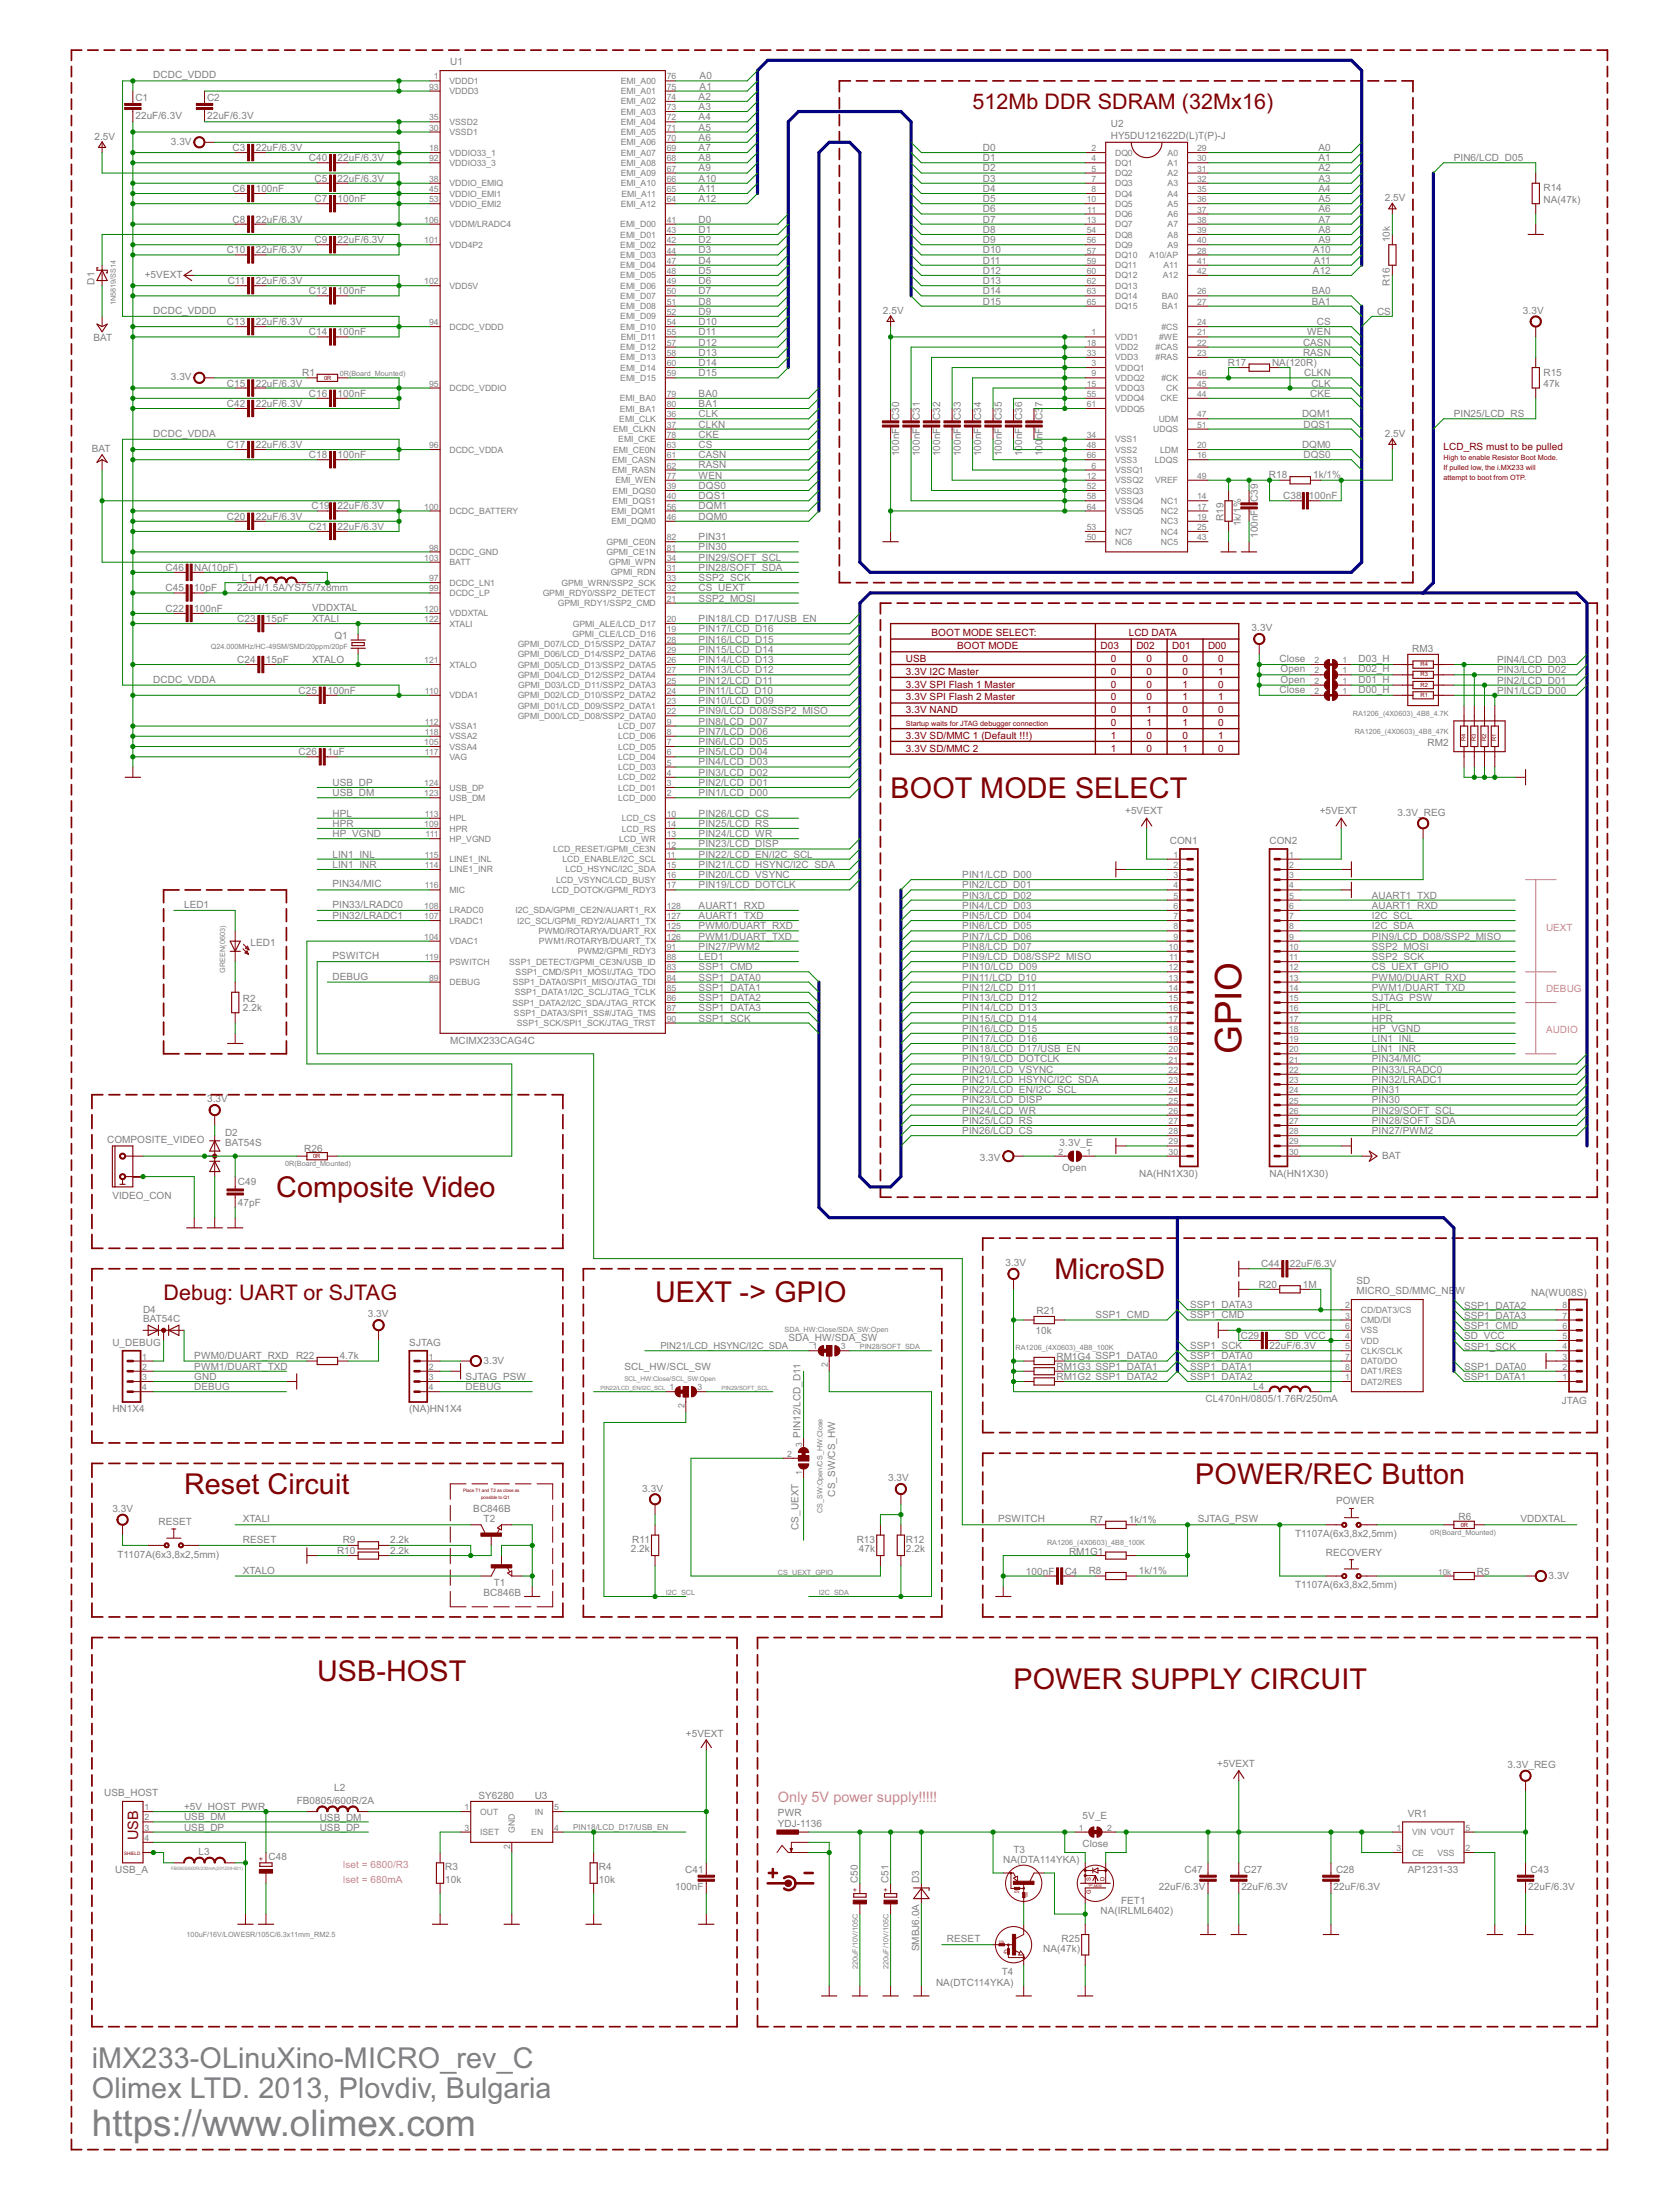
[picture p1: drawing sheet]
<svg xmlns="http://www.w3.org/2000/svg" width="290mm" height="380mm" viewBox="0 0 290 380" stroke-linecap="round" stroke-linejoin="round" font-family="sans-serif">
<defs><g id="words">
<text font-size="7.1" fill="#800000" x="214.4" y="182" transform="rotate(-90 214.4 182)">GPIO</text>
<text font-size="7.1" fill="#808080" x="15.9" y="368.9">https://www.olimex.com</text>
<g font-size="5.5" fill="#800000">
<text x="153.8" y="137.8">BOOT MODE SELECT</text>
<text x="47.7" y="206.7">Composite Video</text>
<text x="182.1" y="220.9">MicroSD</text>
<text x="113.1" y="224.9">UEXT -&gt; GPIO</text>
<text x="206.4" y="256.3">POWER/REC Button</text>
<text x="31.8" y="258">Reset Circuit</text>
<text x="54.8" y="290.3">USB-HOST</text>
<text x="175" y="291.6">POWER SUPPLY CIRCUIT</text>
</g>
<g font-size="5.5" fill="#808080">
<text x="15.9" y="357.1">iMX233-OLinuXino-MICRO_rev_C</text>
<text x="15.9" y="362.4">Olimex LTD. 2013, Plovdiv, Bulgaria</text>
</g>
<g font-size="4.1" fill="#800000">
<text x="168" y="18.8">512Mb DDR SDRAM (32Mx16)</text>
<text x="28.2" y="224.4">Debug: UART or SJTAG</text>
</g>
<text font-size="2.8" fill="#f0f" x="134.4" y="311.3">Only 5V power supply!!!!!</text>
<text font-size="2.8" fill="#800000" x="23.8" y="317.8" transform="rotate(-90 23.8 317.8)">USB</text>
<g font-size="1.9" fill="#808080">
<text x="77.8" y="11.3">U1</text>
<text x="23.4" y="17.5">C1</text>
<text x="26.5" y="13.5">DCDC_VDDD</text>
<text x="35.8" y="17.5">C2</text>
<text x="120.7" y="17.2">A2</text>
<text x="120.8" y="15.5">A1</text>
<text x="120.8" y="13.7">A0</text>
<text x="23.4" y="20.5">22uF/6.3V</text>
<text x="35.8" y="20.5">22uF/6.3V</text>
<text x="120.7" y="19">A3</text>
<text x="120.7" y="20.8">A4</text>
<text x="120.7" y="22.5">A5</text>
<text x="191.8" y="21.9">U2</text>
<text x="16.3" y="24.1">2.5V</text>
<text x="29.5" y="25">3.3V</text>
<text x="40.2" y="26.1">C3</text>
<text x="44.2" y="26.1">22uF/6.3V</text>
<text x="53.4" y="27.8">C40</text>
<text x="58.3" y="27.8">22uF/6.3V</text>
<text x="120.7" y="24.3">A6</text>
<text x="120.7" y="26.1">A7</text>
<text x="120.7" y="27.8">A8</text>
<text x="120.7" y="29.6">A9</text>
<text x="169.7" y="26.1">D0</text>
<text x="169.7" y="27.8">D1</text>
<text x="169.7" y="29.6">D2</text>
<text x="191.8" y="24">HY5DU121622D(L)T(P)-J</text>
<text x="227.7" y="29.6">A2</text>
<text x="227.7" y="27.8">A1</text>
<text x="227.7" y="26.1">A0</text>
<text x="251.1" y="27.8">PIN6/LCD_D05</text>
<text x="40.2" y="33.2">C6</text>
<text x="44.2" y="33.2">100nF</text>
<text x="54.3" y="31.4">C5</text>
<text x="54.3" y="34.9">C7</text>
<text x="58.3" y="31.4">22uF/6.3V</text>
<text x="58.3" y="34.9">100nF</text>
<text x="120.7" y="31.4">A10</text>
<text x="120.7" y="33.2">A11</text>
<text x="120.7" y="34.9">A12</text>
<text x="169.7" y="31.4">D3</text>
<text x="169.7" y="33.2">D4</text>
<text x="169.7" y="34.9">D5</text>
<text x="227.7" y="31.4">A3</text>
<text x="227.7" y="33.2">A4</text>
<text x="227.7" y="34.9">A5</text>
<text x="239.2" y="34.7">2.5V</text>
<text x="266.6" y="35">NA(47k)</text>
<text x="266.6" y="33">R14</text>
<text x="40.2" y="38.5">C8</text>
<text x="44.2" y="38.5">22uF/6.3V</text>
<text x="54.3" y="42">C9</text>
<text x="58.3" y="42">22uF/6.3V</text>
<text x="120.7" y="38.5">D0</text>
<text x="120.7" y="40.2">D1</text>
<text x="120.7" y="42">D2</text>
<text x="169.7" y="36.7">D6</text>
<text x="169.7" y="38.5">D7</text>
<text x="169.7" y="40.2">D8</text>
<text x="169.7" y="42">D9</text>
<text x="227.7" y="36.7">A6</text>
<text x="227.7" y="38.5">A7</text>
<text x="227.7" y="40.2">A8</text>
<text x="227.7" y="42">A9</text>
<text x="240" y="41.8" transform="rotate(-90 240 41.8)">10k</text>
<text x="39.2" y="43.8">C10</text>
<text x="44.2" y="43.8">22uF/6.3V</text>
<text x="120.7" y="43.8">D3</text>
<text x="120.7" y="45.5">D4</text>
<text x="120.7" y="47.3">D5</text>
<text x="169.7" y="43.8">D10</text>
<text x="169.7" y="45.5">D11</text>
<text x="169.7" y="47.3">D12</text>
<text x="226.8" y="43.8">A10</text>
<text x="226.8" y="47.3">A12</text>
<text x="226.9" y="45.5">A11</text>
<text x="16.3" y="49.2" transform="rotate(-90 16.3 49.2)">D1</text>
<text x="25" y="48.1">+5VEXT</text>
<text x="39.3" y="49.1">C11</text>
<text x="44.2" y="49.1">22uF/6.3V</text>
<text x="53.4" y="50.8">C12</text>
<text x="58.3" y="50.8">100nF</text>
<text x="120.7" y="49.1">D6</text>
<text x="120.7" y="50.8">D7</text>
<text x="120.7" y="52.6">D8</text>
<text x="169.7" y="49.1">D13</text>
<text x="169.7" y="50.8">D14</text>
<text x="169.7" y="52.6">D15</text>
<text x="226.6" y="50.8">BA0</text>
<text x="226.6" y="52.6">BA1</text>
<text x="240" y="49.4" transform="rotate(-90 240 49.4)">R16</text>
<text x="16.1" y="59">BAT</text>
<text x="26.5" y="54.2">DCDC_VDDD</text>
<text x="39.2" y="56.1">C13</text>
<text x="44.2" y="56.1">22uF/6.3V</text>
<text x="53.4" y="57.9">C14</text>
<text x="58.3" y="57.9">100nF</text>
<text x="120.7" y="54.4">D9</text>
<text x="120.7" y="56.1">D10</text>
<text x="120.7" y="57.9">D11</text>
<text x="120.7" y="59.7">D12</text>
<text x="152.5" y="54.2">2.5V</text>
<text x="225" y="59.7">CASN</text>
<text x="225.7" y="57.9">WEN</text>
<text x="227.5" y="56.1">CS</text>
<text x="237.8" y="54.4">CS</text>
<text x="263" y="54.2">3.3V</text>
<text x="29.5" y="65.7">3.3V</text>
<text x="52.2" y="64.9">R1</text>
<text x="120.7" y="61.5">D13</text>
<text x="120.7" y="63.2">D14</text>
<text x="120.7" y="65">D15</text>
<text x="212.1" y="63.2">R17</text>
<text x="219.7" y="63.2">NA(120R)</text>
<text x="225" y="61.5">RASN</text>
<text x="225.2" y="65">CLKN</text>
<text x="266.6" y="65">R15</text>
<text x="39.2" y="66.8">C15</text>
<text x="39.2" y="70.3">C42</text>
<text x="44.2" y="66.8">22uF/6.3V</text>
<text x="44.2" y="70.3">22uF/6.3V</text>
<text x="53.4" y="68.5">C16</text>
<text x="58.3" y="68.5">100nF</text>
<text x="120.7" y="68.5">BA0</text>
<text x="120.7" y="70.3">BA1</text>
<text x="180.1" y="70.4" transform="rotate(-90 180.1 70.4)">7</text>
<text x="226.3" y="68.5">CKE</text>
<text x="226.5" y="66.8">CLK</text>
<text x="266.6" y="66.8">47k</text>
<text x="26.5" y="75.4">DCDC_VDDA</text>
<text x="39.2" y="77.4">C17</text>
<text x="44.2" y="77.4">22uF/6.3V</text>
<text x="120.7" y="75.6">CKE</text>
<text x="120.7" y="72.1">CLK</text>
<text x="120.7" y="77.4">CS</text>
<text x="120.7" y="73.8">CLKN</text>
<text x="224.9" y="77.4">DQM0</text>
<text x="224.9" y="72.1">DQM1</text>
<text x="225.1" y="73.8">DQS1</text>
<text x="239.2" y="75.4">2.5V</text>
<text x="251.1" y="72.1">PIN25/LCD_RS</text>
<text x="15.9" y="78.1">BAT</text>
<text x="53.4" y="79.1">C18</text>
<text x="58.3" y="79.1">100nF</text>
<text x="120.7" y="79.1">CASN</text>
<text x="120.7" y="80.9">RASN</text>
<text x="120.7" y="82.7">WEN</text>
<text x="155.3" y="78.8" transform="rotate(-90 155.3 78.8)">100nF C30</text>
<text x="158.9" y="78.8" transform="rotate(-90 158.9 78.8)">100nF C31</text>
<text x="162.4" y="78.8" transform="rotate(-90 162.4 78.8)">100nF C32</text>
<text x="165.9" y="78.8" transform="rotate(-90 165.9 78.8)">100nF C33</text>
<text x="169.5" y="78.8" transform="rotate(-90 169.5 78.8)">100nF C34</text>
<text x="173" y="78.8" transform="rotate(-90 173 78.8)">100nF C35</text>
<text x="176.5" y="78.8" transform="rotate(-90 176.5 78.8)">100nF C36</text>
<text x="180.1" y="78.8" transform="rotate(-90 180.1 78.8)">100nF C3</text>
<text x="219.2" y="82.5">R18</text>
<text x="225.1" y="79.1">DQS0</text>
<text x="226.8" y="82.5">1k/1%</text>
<text x="39.2" y="89.7">C20</text>
<text x="44.2" y="89.7">22uF/6.3V</text>
<text x="53.8" y="88">C19</text>
<text x="58.3" y="88">22uF/6.3V</text>
<text x="120.7" y="89.7">DQM0</text>
<text x="120.7" y="88">DQM1</text>
<text x="120.7" y="84.4">DQS0</text>
<text x="120.7" y="86.2">DQS1</text>
<text x="221.6" y="86.2">C38</text>
<text x="226.1" y="86.2">100nF</text>
<text x="53.4" y="91.5">C21</text>
<text x="58.3" y="91.5">22uF/6.3V</text>
<text x="120.7" y="95.1">PIN30</text>
<text x="120.7" y="93.3">PIN31</text>
<text x="211.3" y="90" transform="rotate(-90 211.3 90)">R19</text>
<text x="214.3" y="90.9" transform="rotate(-90 214.3 90.9)">1k/1%</text>
<text x="217.2" y="92.9" transform="rotate(-90 217.2 92.9)">100nF C39</text>
<text x="28.6" y="98.6">C46</text>
<text x="33.6" y="98.6">NA(10pF)</text>
<text x="41.8" y="100.4">L1</text>
<text x="120.7" y="100.4">SSP2_SCK</text>
<text x="120.7" y="96.8">PIN29/SOFT_SCL</text>
<text x="120.7" y="98.6">PIN28/SOFT_SDA</text>
<text x="28.6" y="105.7">C22</text>
<text x="28.6" y="102.1">C45</text>
<text x="33.6" y="105.7">100nF</text>
<text x="33.6" y="102.1">10pF</text>
<text x="41" y="107.4">C23</text>
<text x="41" y="102.1">22uH/1.5A/YS75/7x8mm</text>
<text x="45.9" y="107.4">15pF</text>
<text x="53.9" y="105.5">VDDXTAL</text>
<text x="53.9" y="107.4">XTALI</text>
<text x="120.7" y="107.4">PIN18/LCD_D17/USB_EN</text>
<text x="120.7" y="102.1">CS_UEXT</text>
<text x="120.7" y="103.9">SSP2_MOSI</text>
<text x="57.8" y="110.4">Q1</text>
<text x="120.7" y="112.7">PIN15/LCD_D14</text>
<text x="120.7" y="111">PIN16/LCD_D15</text>
<text x="120.7" y="109.2">PIN17/LCD_D16</text>
<text x="216.2" y="109">3.3V</text>
<text x="243.9" y="112.6">RM3</text>
<text x="26.5" y="117.9">DCDC_VDDA</text>
<text x="41" y="114.5">C24</text>
<text x="45.9" y="114.5">15pF</text>
<text x="51.6" y="119.8">C25</text>
<text x="53.9" y="114.5">XTALO</text>
<text x="56.5" y="119.8">100nF</text>
<text x="120.7" y="118">PIN12/LCD_D11</text>
<text x="120.7" y="116.3">PIN13/LCD_D12</text>
<text x="120.7" y="114.5">PIN14/LCD_D13</text>
<text x="120.7" y="119.8">PIN11/LCD_D10</text>
<text x="221" y="114.3">Close</text>
<text x="221" y="119.6">Close</text>
<text x="221.2" y="116.1">Open</text>
<text x="221.2" y="117.9">Open</text>
<text x="234.6" y="114.3">D03_H</text>
<text x="234.6" y="116.1">D02_H</text>
<text x="234.6" y="117.9">D01_H</text>
<text x="234.6" y="119.6">D00_H</text>
<text x="258.5" y="119.8">PIN1/LCD_D00</text>
<text x="258.5" y="118">PIN2/LCD_D01</text>
<text x="258.5" y="116.3">PIN3/LCD_D02</text>
<text x="258.5" y="114.5">PIN4/LCD_D03</text>
<text x="120.7" y="123.4">PIN9/LCD_D08/SSP2_MISO</text>
<text x="120.7" y="121.6">PIN10/LCD_D09</text>
<text x="120.7" y="125.1">PIN8/LCD_D07</text>
<text x="51.6" y="130.4">C26</text>
<text x="56.5" y="130.4">1uF</text>
<text x="120.7" y="130.4">PIN5/LCD_D04</text>
<text x="120.7" y="128.7">PIN6/LCD_D05</text>
<text x="120.7" y="126.9">PIN7/LCD_D06</text>
<text x="246.6" y="128.8">RM2</text>
<text x="57.4" y="135.7">USB_DP</text>
<text x="57.4" y="137.5">USB_DM</text>
<text x="120.7" y="137.5">PIN1/LCD_D00</text>
<text x="120.7" y="135.7">PIN2/LCD_D01</text>
<text x="120.7" y="134">PIN3/LCD_D02</text>
<text x="120.7" y="132.2">PIN4/LCD_D03</text>
<text x="57.4" y="141">HPL</text>
<text x="57.4" y="142.8">HPR</text>
<text x="120.7" y="142.8">PIN25/LCD_RS</text>
<text x="120.7" y="141">PIN26/LCD_CS</text>
<text x="194.3" y="140.6">+5VEXT</text>
<text x="227.9" y="140.6">+5VEXT</text>
<text x="241.4" y="140.9">3.3V_REG</text>
<text x="57.4" y="144.6">HP_VGND</text>
<text x="57.4" y="148.1">LIN1_INL</text>
<text x="57.4" y="149.9">LIN1_INR</text>
<text x="120.7" y="148.1">PIN22/LCD_EN/I2C_SCL</text>
<text x="120.7" y="146.3">PIN23/LCD_DISP</text>
<text x="120.7" y="144.6">PIN24/LCD_WR</text>
<text x="120.7" y="149.9">PIN21/LCD_HSYNC/I2C_SDA</text>
<text x="202.1" y="145.7">CON1</text>
<text x="219.3" y="145.7">CON2</text>
<text x="57.4" y="153.2">PIN34/MIC</text>
<text x="120.7" y="153.4">PIN19/LCD_DOTCLK</text>
<text x="120.7" y="151.7">PIN20/LCD_VSYNC</text>
<text x="166.2" y="151.7">PIN1/LCD_D00</text>
<text x="166.2" y="153.4">PIN2/LCD_D01</text>
<text x="166.2" y="155.2">PIN3/LCD_D02</text>
<text x="236.9" y="155.2">AUART1_TXD</text>
<text x="31.8" y="156.8">LED1</text>
<text x="57.4" y="156.8">PIN33/LRADC0</text>
<text x="57.4" y="158.7">PIN32/LRADC1</text>
<text x="120.7" y="160.5">PWM0/DUART_RXD</text>
<text x="120.7" y="158.7">AUART1_TXD</text>
<text x="120.7" y="157">AUART1_RXD</text>
<text x="166.2" y="157">PIN4/LCD_D03</text>
<text x="166.2" y="158.7">PIN5/LCD_D04</text>
<text x="166.2" y="160.5">PIN6/LCD_D05</text>
<text x="236.9" y="157">AUART1_RXD</text>
<text x="236.9" y="158.7">I2C_SCL</text>
<text x="236.9" y="160.5">I2C_SDA</text>
<text x="43.3" y="163.4">LED1</text>
<text x="57.4" y="165.6">PSWITCH</text>
<text x="120.7" y="162.3">PWM1/DUART_TXD</text>
<text x="120.7" y="167.6">SSP1_CMD</text>
<text x="120.7" y="165.8">LED1</text>
<text x="120.7" y="164">PIN27/PWM2</text>
<text x="166.2" y="165.8">PIN9/LCD_D08/SSP2_MISO</text>
<text x="166.2" y="167.6">PIN10/LCD_D09</text>
<text x="166.2" y="162.3">PIN7/LCD_D06</text>
<text x="166.2" y="164">PIN8/LCD_D07</text>
<text x="236.9" y="162.3">PIN9/LCD_D08/SSP2_MISO</text>
<text x="236.9" y="165.8">SSP2_SCK</text>
<text x="236.9" y="164">SSP2_MOSI</text>
<text x="236.9" y="167.6">CS_UEXT_GPIO</text>
<text x="42" y="173">R2</text>
<text x="57.4" y="169.2">DEBUG</text>
<text x="120.7" y="169.3">SSP1_DATA0</text>
<text x="120.7" y="171.1">SSP1_DATA1</text>
<text x="120.7" y="172.9">SSP1_DATA2</text>
<text x="166.2" y="171.1">PIN12/LCD_D11</text>
<text x="166.2" y="172.9">PIN13/LCD_D12</text>
<text x="166.2" y="169.3">PIN11/LCD_D10</text>
<text x="236.9" y="171.1">PWM1/DUART_TXD</text>
<text x="236.9" y="169.3">PWM0/DUART_RXD</text>
<text x="236.9" y="172.9">SJTAG_PSW</text>
<text x="42" y="174.6">2.2k</text>
<text x="120.7" y="174.6">SSP1_DATA3</text>
<text x="120.7" y="176.4">SSP1_SCK</text>
<text x="166.2" y="174.6">PIN14/LCD_D13</text>
<text x="166.2" y="176.4">PIN15/LCD_D14</text>
<text x="166.2" y="178.2">PIN16/LCD_D15</text>
<text x="166.2" y="180">PIN17/LCD_D16</text>
<text x="236.9" y="178.2">HP_VGND</text>
<text x="236.9" y="174.6">HPL</text>
<text x="236.9" y="176.4">HPR</text>
<text x="236.9" y="180">LIN1_INL</text>
<text x="77.8" y="180.2">MCIMX233CAG4C</text>
<text x="166.2" y="181.7">PIN18/LCD_D17/USB_EN</text>
<text x="166.2" y="183.5">PIN19/LCD_DOTCLK</text>
<text x="166.2" y="185.3">PIN20/LCD_VSYNC</text>
<text x="236.9" y="185.3">PIN33/LRADC0</text>
<text x="236.9" y="183.5">PIN34/MIC</text>
<text x="236.9" y="181.7">LIN1_INR</text>
<text x="35.8" y="190.4">3.3V</text>
<text x="166.2" y="188.8">PIN22/LCD_EN/I2C_SCL</text>
<text x="166.2" y="190.6">PIN23/LCD_DISP</text>
<text x="166.2" y="187">PIN21/LCD_HSYNC/I2C_SDA</text>
<text x="236.9" y="190.6">PIN30</text>
<text x="236.9" y="187">PIN32/LRADC1</text>
<text x="236.9" y="188.8">PIN31</text>
<text x="18.5" y="197.5">COMPOSITE_VIDEO</text>
<text x="38.9" y="197.9">BAT54S</text>
<text x="38.9" y="196.1">D2</text>
<text x="166.2" y="194.1">PIN25/LCD_RS</text>
<text x="166.2" y="195.9">PIN26/LCD_CS</text>
<text x="166.2" y="192.3">PIN24/LCD_WR</text>
<text x="183" y="197.9">3.3V_E</text>
<text x="236.9" y="195.9">PIN27/PWM2</text>
<text x="236.9" y="192.3">PIN29/SOFT_SCL</text>
<text x="236.9" y="194.1">PIN28/SOFT_SDA</text>
<text x="52.6" y="198.9">R26</text>
<text x="169.2" y="200.6">3.3V</text>
<text x="183.4" y="202.2">Open</text>
<text x="196.8" y="203.2">NA(HN1X30)</text>
<text x="219.3" y="203.2">NA(HN1X30)</text>
<text x="238.7" y="200.1">BAT</text>
<text x="19.4" y="207.1">VIDEO_CON</text>
<text x="41.1" y="208.2">47pF</text>
<text x="41.1" y="204.7">C49</text>
<text x="173.7" y="218.7">3.3V</text>
<text x="217.8" y="218.9">C44</text>
<text x="222.8" y="218.9">22uF/6.3V</text>
<text x="234.3" y="221.8">SD</text>
<text x="24.7" y="226.7">D4</text>
<text x="63.5" y="227.5">3.3V</text>
<text x="179" y="227">R21</text>
<text x="189.2" y="227.7">SSP1_CMD</text>
<text x="205.6" y="227.7">SSP1_CMD</text>
<text x="205.6" y="225.9">SSP1_DATA3</text>
<text x="217.4" y="222.4">R20</text>
<text x="225" y="222.4">1M</text>
<text x="234.3" y="223.5">MICRO_SD/MMC_NE</text>
<text x="251.4" y="223.5">W</text>
<text x="252.9" y="226">SSP1_DATA2</text>
<text x="252.9" y="227.8">SSP1_DATA3</text>
<text x="264.5" y="223.9">NA(WU08S)</text>
<text x="19.4" y="232.4">U_DEBUG</text>
<text x="24.7" y="228.3">BAT54C</text>
<text x="70.7" y="232.4">SJTAG</text>
<text x="136.2" y="231.7">SDA_HW/SDA_SW</text>
<text x="178.8" y="230.4">10k</text>
<text x="205.6" y="233">SSP1_SCK</text>
<text x="214.3" y="231.2">C29</text>
<text x="219.3" y="233">22uF/6.3V</text>
<text x="221.9" y="231.3">SD_VCC</text>
<text x="252.9" y="231.3">SD_VCC</text>
<text x="252.9" y="229.6">SSP1_CMD</text>
<text x="252.9" y="233.1">SSP1_SCK</text>
<text x="33.6" y="238.3">GND</text>
<text x="33.6" y="236.5">PWM1/DUART_TXD</text>
<text x="33.6" y="234.8">PWM0/DUART_RXD R22</text>
<text x="58.7" y="234.7">4.7k</text>
<text x="80.4" y="238.3">SJTAG_PSW</text>
<text x="83.5" y="235.5">3.3V</text>
<text x="107.8" y="236.5">SCL_HW/SCL_SW</text>
<text x="182.5" y="238.4">RM1G2 SSP1_DATA2</text>
<text x="182.5" y="236.6">RM1G3 SSP1_DATA1</text>
<text x="182.5" y="234.9">RM1G4 SSP1_DATA0</text>
<text x="205.6" y="234.8">SSP1_DATA0</text>
<text x="205.6" y="236.5">SSP1_DATA1</text>
<text x="205.6" y="238.3">SSP1_DATA2</text>
<text x="252.9" y="236.6">SSP1_DATA0</text>
<text x="252.9" y="238.4">SSP1_DATA1</text>
<text x="19.4" y="243.9">HN1X4</text>
<text x="33.6" y="240.1">DEBUG</text>
<text x="70.7" y="243.9">(NA)HN1X4</text>
<text x="80.4" y="240.1">DEBUG</text>
<text x="208.2" y="242.1">CL470nH/0805/1.76R/250mA</text>
<text x="216.4" y="240.1">L4</text>
<text x="269.8" y="242.5">JTAG</text>
<text x="138.3" y="248.3" transform="rotate(-90 138.3 248.3)">PIN12/LCD_D11</text>
<text x="110.9" y="257.6">3.3V</text>
<text x="153.4" y="255.8">3.3V</text>
<text x="19.4" y="261.1">3.3V</text>
<text x="27.4" y="263.3">RESET</text>
<text x="42" y="262.9">XTALI</text>
<text x="81.7" y="261.1">BC846B</text>
<text x="83.5" y="262.9">T2</text>
<text x="144.3" y="258.5" transform="rotate(-90 144.3 258.5)">CS_SW/CS_HW</text>
<text x="172.4" y="262.9">PSWITCH</text>
<text x="188.3" y="263.1">R7</text>
<text x="194.9" y="263.1">1k/1%</text>
<text x="206.9" y="262.9">SJTAG_PSW</text>
<text x="230.8" y="259.8">POWER</text>
<text x="251.9" y="262.5">R6</text>
<text x="262.6" y="262.9">VDDXTAL</text>
<text x="20.3" y="269">T1107A(6x3,8x2,5mm)</text>
<text x="42" y="266.4">RESET</text>
<text x="58.2" y="268.3">R10</text>
<text x="59.2" y="266.5">R9</text>
<text x="67.4" y="266.5">2.2k</text>
<text x="67.4" y="268.3">2.2k</text>
<text x="109" y="268.1">2.2k</text>
<text x="109.2" y="266.4">R11</text>
<text x="137.9" y="264.2" transform="rotate(-90 137.9 264.2)">CS_UEXT</text>
<text x="148" y="266.4">R13</text>
<text x="148.4" y="268.1">47k</text>
<text x="156.5" y="268.1">2.2k</text>
<text x="156.5" y="266.4">R12</text>
<text x="184.6" y="268.5">RM1G1</text>
<text x="223.7" y="265.5">T1107A(6x3,8x2,5mm)</text>
<text x="229" y="268.7">RECOVERY</text>
<text x="42" y="271.7">XTALO</text>
<text x="83.5" y="275.6">BC846B</text>
<text x="85.3" y="273.9">T1</text>
<text x="177.2" y="271.9">100nF</text>
<text x="183.9" y="271.9">C4</text>
<text x="188" y="271.9">R8</text>
<text x="196.7" y="271.9">1k/1%</text>
<text x="223.7" y="274.3">T1107A(6x3,8x2,5mm)</text>
<text x="255.1" y="271.9">R5</text>
<text x="267.5" y="272.6">3.3V</text>
<text x="118.4" y="300">+5VEXT</text>
<text x="210.2" y="305.2">+5VEXT</text>
<text x="260.4" y="305.3">3.3V_REG</text>
<text x="18" y="310.2">USB_HOST</text>
<text x="51.2" y="311.5">FB0805/600R/2A</text>
<text x="57.7" y="309.3">L2</text>
<text x="82.6" y="310.7">SY6280</text>
<text x="92.3" y="310.7">U3</text>
<text x="31.8" y="316.1">USB_DP</text>
<text x="31.8" y="314.4">USB_DM</text>
<text x="31.8" y="312.6">+5V_HOST_PWR</text>
<text x="55.2" y="316.2">USB_DP</text>
<text x="55.2" y="314.5">USB_DM</text>
<text x="134.4" y="315.5">YDJ-1136</text>
<text x="134.4" y="313.6">PWR</text>
<text x="187" y="314.2">5V_E</text>
<text x="243.1" y="313.8">VR1</text>
<text x="19.9" y="323.5">USB_A</text>
<text x="34.3" y="320.4">L3</text>
<text x="46.4" y="321.3">C48</text>
<text x="76.9" y="323">R3</text>
<text x="103.4" y="323">R4</text>
<text x="118.3" y="323.5">C41</text>
<text x="173.3" y="321.7">NA(DTA114YKA)</text>
<text x="175" y="319.9">T3</text>
<text x="187" y="319">Close</text>
<text x="204.6" y="323.5">C47</text>
<text x="214.8" y="323.5">C27</text>
<text x="230.8" y="323.5">C28</text>
<text x="243.1" y="323.5">AP1231-33</text>
<text x="264.4" y="323.5">C43</text>
<text x="76.9" y="325.1">10k</text>
<text x="103.4" y="325.1">10k</text>
<text x="116.6" y="326.5">100nF</text>
<text x="148.2" y="325.2" transform="rotate(-90 148.2 325.2)">C50</text>
<text x="153.5" y="325.2" transform="rotate(-90 153.5 325.2)">C51</text>
<text x="158.8" y="325.2" transform="rotate(-90 158.8 325.2)">D3</text>
<text x="193.6" y="328.8">FET1</text>
<text x="200.1" y="326.5">22uF/6.3V</text>
<text x="214.4" y="326.5">22uF/6.3V</text>
<text x="230.3" y="326.5">22uF/6.3V</text>
<text x="263.9" y="326.5">22uF/6.3V</text>
<text x="163.5" y="335.4">RESET</text>
<text x="183.3" y="335.4">R25</text>
<text x="190.1" y="330.6">NA(IRLML6402)</text>
<text x="158.8" y="337" transform="rotate(-90 158.8 337)">SMBJ6.0A</text>
<text x="173" y="341.2">T4</text>
<text x="180.2" y="337.1">NA(47k)</text>
<text x="161.7" y="342.9">NA(DTC114YKA)</text>
</g>
<g font-size="1.9" fill="#800000">
<text x="249.3" y="77.6">LCD_RS must to be pulled</text>
<text x="160.9" y="109.9">BOOT MODE SELECT:</text>
<text x="165.3" y="112.1">BOOT MODE</text>
<text x="190.1" y="112.1">D03</text>
<text x="194.9" y="109.9">LCD DATA</text>
<text x="196.3" y="112.1">D02</text>
<text x="202.5" y="112.1">D01</text>
<text x="208.6" y="112.1">D00</text>
<text x="156.5" y="114.3">USB</text>
<text x="156.5" y="116.5">3.3V I2C Master</text>
<text x="156.5" y="118.8">3.3V SPI Flash 1 Master</text>
<text x="191.8" y="114.3">0</text>
<text x="191.8" y="116.5">0</text>
<text x="191.8" y="118.8">0</text>
<text x="198" y="114.3">0</text>
<text x="198" y="116.5">0</text>
<text x="198" y="118.8">0</text>
<text x="204.2" y="114.3">0</text>
<text x="204.2" y="116.5">0</text>
<text x="204.2" y="118.8">1</text>
<text x="210.4" y="114.3">0</text>
<text x="210.4" y="116.5">1</text>
<text x="210.4" y="118.8">0</text>
<text x="156.5" y="121">3.3V SPI Flash 2 Master</text>
<text x="156.5" y="123.2">3.3V NAND</text>
<text x="191.8" y="121">0</text>
<text x="191.8" y="123.2">0</text>
<text x="191.8" y="125.4">0</text>
<text x="198" y="121">0</text>
<text x="198" y="123.2">1</text>
<text x="198" y="125.4">1</text>
<text x="204.2" y="121">1</text>
<text x="204.2" y="123.2">0</text>
<text x="204.2" y="125.4">1</text>
<text x="210.4" y="121">1</text>
<text x="210.4" y="123.2">0</text>
<text x="210.4" y="125.4">0</text>
<text x="156.5" y="127.6">3.3V SD/MMC 1 (Default !!!)</text>
<text x="156.5" y="129.8">3.3V SD/MMC 2</text>
<text x="191.8" y="127.6">1</text>
<text x="191.8" y="129.8">1</text>
<text x="198" y="127.6">0</text>
<text x="198" y="129.8">0</text>
<text x="204.2" y="127.6">0</text>
<text x="204.2" y="129.8">1</text>
<text x="210.4" y="127.6">1</text>
<text x="210.4" y="129.8">0</text>
</g>
<g font-size="1.9" fill="#f0f">
<text x="267" y="160.8">UEXT</text>
<text x="267" y="171.4">DEBUG</text>
<text x="267" y="178.4">AUDIO</text>
<text x="59.2" y="322.6">Iset = 6800/R3</text>
<text x="59.2" y="325.2">Iset = 680mA</text>
</g>
<text font-size="1.8" fill="#808080" x="114.1" y="233">PIN21/LCD_HSYNC/I2C_SDA</text>
<g font-size="1.7" fill="#808080">
<text x="74.1" y="15.5">93</text>
<text x="74.9" y="13.7">1</text>
<text x="77.6" y="14.5">VDDD1</text>
<text x="77.6" y="16.3">VDDD3</text>
<text x="107.2" y="16.3">EMI_A01</text>
<text x="107.2" y="14.5">EMI_A00</text>
<text x="115.2" y="17.3">74</text>
<text x="115.2" y="15.5">75</text>
<text x="115.2" y="13.7">76</text>
<text x="74.1" y="22.6">30</text>
<text x="74.1" y="20.8">35</text>
<text x="77.6" y="23.3">VSSD1</text>
<text x="77.6" y="21.6">VSSD2</text>
<text x="107.2" y="23.3">EMI_A05</text>
<text x="107.2" y="21.6">EMI_A04</text>
<text x="107.2" y="19.8">EMI_A03</text>
<text x="107.2" y="18">EMI_A02</text>
<text x="115.2" y="22.6">71</text>
<text x="115.2" y="20.8">72</text>
<text x="115.2" y="19">73</text>
<text x="74.1" y="26.1">18</text>
<text x="74.1" y="27.9">92</text>
<text x="77.6" y="26.9">VDDIO33_1</text>
<text x="77.6" y="28.6">VDDIO33_3</text>
<text x="107.2" y="28.6">EMI_A08</text>
<text x="107.2" y="26.9">EMI_A07</text>
<text x="107.2" y="25.1">EMI_A06</text>
<text x="115.2" y="29.6">67</text>
<text x="115.2" y="27.9">68</text>
<text x="115.2" y="26.1">69</text>
<text x="115.2" y="24.3">70</text>
<text x="188.5" y="26.1">2</text>
<text x="188.5" y="27.9">4</text>
<text x="188.5" y="29.6">5</text>
<text x="192.6" y="26.9">DQ0</text>
<text x="192.6" y="28.6">DQ1</text>
<text x="201.7" y="26.9">A0</text>
<text x="201.7" y="28.6">A1</text>
<text x="206.7" y="26.1">29</text>
<text x="206.7" y="27.9">30</text>
<text x="206.7" y="29.6">31</text>
<text x="74.1" y="31.4">38</text>
<text x="74.1" y="33.2">45</text>
<text x="74.1" y="34.9">53</text>
<text x="77.6" y="32.2">VDDIO_EMIQ</text>
<text x="77.6" y="33.9">VDDIO_EMI1</text>
<text x="77.6" y="35.7">VDDIO_EMI2</text>
<text x="107.2" y="35.7">EMI_A12</text>
<text x="107.2" y="32.2">EMI_A10</text>
<text x="107.2" y="30.4">EMI_A09</text>
<text x="107.3" y="33.9">EMI_A11</text>
<text x="115.2" y="34.9">64</text>
<text x="115.2" y="33.2">65</text>
<text x="115.2" y="31.4">66</text>
<text x="187.7" y="34.9">10</text>
<text x="188.5" y="31.4">7</text>
<text x="188.5" y="33.2">8</text>
<text x="192.6" y="30.4">DQ2</text>
<text x="192.6" y="32.2">DQ3</text>
<text x="192.6" y="33.9">DQ4</text>
<text x="192.6" y="35.7">DQ5</text>
<text x="201.7" y="30.4">A2</text>
<text x="201.7" y="32.2">A3</text>
<text x="201.7" y="33.9">A4</text>
<text x="201.7" y="35.7">A5</text>
<text x="206.7" y="31.4">32</text>
<text x="206.7" y="33.2">35</text>
<text x="206.7" y="34.9">36</text>
<text x="73.3" y="38.5">106</text>
<text x="77.6" y="39.3">VDDM/LRADC4</text>
<text x="107.1" y="39.3">EMI_D00</text>
<text x="107.1" y="41">EMI_D01</text>
<text x="115.2" y="38.5">41</text>
<text x="115.2" y="40.2">43</text>
<text x="187.7" y="38.5">13</text>
<text x="187.7" y="40.2">54</text>
<text x="187.8" y="36.7">11</text>
<text x="192.6" y="37.5">DQ6</text>
<text x="192.6" y="39.3">DQ7</text>
<text x="192.6" y="41">DQ8</text>
<text x="201.7" y="37.5">A6</text>
<text x="201.7" y="39.3">A7</text>
<text x="201.7" y="41">A8</text>
<text x="206.7" y="36.7">37</text>
<text x="206.7" y="38.5">38</text>
<text x="206.7" y="40.2">39</text>
<text x="73.3" y="42">101</text>
<text x="77.6" y="42.8">VDD4P2</text>
<text x="107.1" y="42.8">EMI_D02</text>
<text x="107.1" y="44.6">EMI_D03</text>
<text x="107.1" y="46.3">EMI_D04</text>
<text x="115.2" y="42">42</text>
<text x="115.2" y="43.8">44</text>
<text x="115.2" y="45.6">47</text>
<text x="115.2" y="47.3">48</text>
<text x="187.7" y="42">56</text>
<text x="187.7" y="43.8">57</text>
<text x="187.7" y="45.6">59</text>
<text x="187.7" y="47.3">60</text>
<text x="192.6" y="42.8">DQ9</text>
<text x="192.6" y="44.6">DQ10</text>
<text x="192.6" y="46.3">DQ11</text>
<text x="198.4" y="44.6">A10/AP</text>
<text x="200.9" y="46.3">A11</text>
<text x="201.7" y="42.8">A9</text>
<text x="206.7" y="42">40</text>
<text x="206.7" y="43.8">28</text>
<text x="206.7" y="45.6">41</text>
<text x="206.7" y="47.3">42</text>
<text x="73.3" y="49.1">102</text>
<text x="77.6" y="49.9">VDD5V</text>
<text x="107.1" y="48.1">EMI_D05</text>
<text x="107.1" y="49.9">EMI_D06</text>
<text x="107.1" y="51.6">EMI_D07</text>
<text x="107.1" y="53.4">EMI_D08</text>
<text x="115.2" y="49.1">49</text>
<text x="115.2" y="50.9">50</text>
<text x="115.2" y="52.6">51</text>
<text x="187.7" y="49.1">62</text>
<text x="187.7" y="50.9">63</text>
<text x="187.7" y="52.6">65</text>
<text x="192.6" y="48.1">DQ12</text>
<text x="192.6" y="49.9">DQ13</text>
<text x="192.6" y="51.6">DQ14</text>
<text x="192.6" y="53.4">DQ15</text>
<text x="200.7" y="51.6">BA0</text>
<text x="200.7" y="53.4">BA1</text>
<text x="200.8" y="48.1">A12</text>
<text x="206.7" y="50.9">26</text>
<text x="206.7" y="52.6">27</text>
<text x="74.1" y="56.2">94</text>
<text x="77.6" y="56.9">DCDC_VDDD</text>
<text x="107.1" y="55.2">EMI_D09</text>
<text x="107.1" y="56.9">EMI_D10</text>
<text x="107.2" y="58.7">EMI_D11</text>
<text x="115.2" y="54.4">52</text>
<text x="115.2" y="56.2">54</text>
<text x="115.2" y="57.9">55</text>
<text x="115.2" y="59.7">57</text>
<text x="187.7" y="59.7">18</text>
<text x="188.5" y="57.9">1</text>
<text x="192.6" y="58.7">VDD1</text>
<text x="200.2" y="58.7">#WE</text>
<text x="200.6" y="56.9">#CS</text>
<text x="206.7" y="56.2">24</text>
<text x="206.7" y="57.9">21</text>
<text x="206.7" y="59.7">22</text>
<text x="107.1" y="60.5">EMI_D12</text>
<text x="107.1" y="62.2">EMI_D13</text>
<text x="107.1" y="65.8">EMI_D15</text>
<text x="107.1" y="64">EMI_D14</text>
<text x="115.2" y="61.5">58</text>
<text x="115.2" y="65">59</text>
<text x="115.2" y="63.2">60</text>
<text x="187.7" y="61.5">33</text>
<text x="188.5" y="63.2">3</text>
<text x="188.5" y="65">9</text>
<text x="192.6" y="60.5">VDD2</text>
<text x="192.6" y="64">VDDQ1</text>
<text x="192.6" y="65.8">VDDQ2</text>
<text x="192.6" y="62.2">VDD3</text>
<text x="199.6" y="60.5">#CAS</text>
<text x="199.6" y="62.2">#RAS</text>
<text x="200.6" y="65.8">#CK</text>
<text x="206.7" y="61.5">23</text>
<text x="206.7" y="65">46</text>
<text x="74.1" y="66.8">95</text>
<text x="77.6" y="67.6">DCDC_VDDIO</text>
<text x="107" y="69.3">EMI_BA0</text>
<text x="107" y="71.1">EMI_BA1</text>
<text x="115.2" y="68.5">79</text>
<text x="115.2" y="70.3">80</text>
<text x="187.7" y="66.8">15</text>
<text x="187.7" y="68.5">55</text>
<text x="187.7" y="70.3">61</text>
<text x="192.6" y="67.5">VDDQ3</text>
<text x="192.6" y="69.3">VDDQ4</text>
<text x="192.6" y="71.1">VDDQ5</text>
<text x="200.4" y="69.3">CKE</text>
<text x="201.4" y="67.6">CK</text>
<text x="206.7" y="66.8">45</text>
<text x="206.7" y="68.5">44</text>
<text x="74.1" y="77.4">96</text>
<text x="105.9" y="74.6">EMI_CLKN</text>
<text x="106.8" y="76.4">EMI_CKE</text>
<text x="107" y="72.9">EMI_CLK</text>
<text x="115.2" y="72.1">36</text>
<text x="115.2" y="73.8">37</text>
<text x="115.2" y="77.4">63</text>
<text x="115.2" y="75.6">78</text>
<text x="187.7" y="75.6">34</text>
<text x="187.7" y="77.4">48</text>
<text x="192.6" y="76.4">VSS1</text>
<text x="199.2" y="74.6">UDQS</text>
<text x="200.1" y="72.9">UDM</text>
<text x="206.7" y="73.8">51</text>
<text x="206.7" y="77.4">20</text>
<text x="206.7" y="72.1">47</text>
<text x="77.6" y="78.2">DCDC_VDDA</text>
<text x="105.7" y="79.9">EMI_CASN</text>
<text x="105.7" y="81.7">EMI_RASN</text>
<text x="105.9" y="78.2">EMI_CE0N</text>
<text x="106.3" y="83.5">EMI_WEN</text>
<text x="115.2" y="79.2">61</text>
<text x="115.2" y="80.9">62</text>
<text x="115.2" y="82.7">77</text>
<text x="187.7" y="82.7">12</text>
<text x="187.7" y="79.2">66</text>
<text x="188.5" y="80.9">6</text>
<text x="192.6" y="78.2">VSS2</text>
<text x="192.6" y="81.7">VSSQ1</text>
<text x="192.6" y="83.5">VSSQ2</text>
<text x="192.6" y="79.9">VSS3</text>
<text x="199.4" y="79.9">LDQS</text>
<text x="199.5" y="83.5">VREF</text>
<text x="200.4" y="78.2">LDM</text>
<text x="206.7" y="79.2">16</text>
<text x="206.7" y="82.7">49</text>
<text x="73.3" y="88">100</text>
<text x="77.6" y="88.8">DCDC_BATTERY</text>
<text x="105.6" y="88.8">EMI_DQM1</text>
<text x="105.8" y="85.2">EMI_DQS0</text>
<text x="105.8" y="87">EMI_DQS1</text>
<text x="115.2" y="84.5">39</text>
<text x="115.2" y="86.2">40</text>
<text x="115.2" y="89.8">46</text>
<text x="115.2" y="88">56</text>
<text x="187.7" y="84.5">52</text>
<text x="187.7" y="86.2">58</text>
<text x="187.7" y="88">64</text>
<text x="192.6" y="85.2">VSSQ3</text>
<text x="192.6" y="87">VSSQ4</text>
<text x="192.6" y="88.8">VSSQ5</text>
<text x="200.5" y="87">NC1</text>
<text x="200.5" y="88.8">NC2</text>
<text x="206.7" y="86.2">14</text>
<text x="206.7" y="88">17</text>
<text x="206.7" y="89.8">19</text>
<text x="74.1" y="95.1">98</text>
<text x="77.6" y="95.9">DCDC_GND</text>
<text x="104.7" y="95.8">GPMI_CE1N</text>
<text x="104.7" y="94.1">GPMI_CE0N</text>
<text x="105.6" y="90.5">EMI_DQM0</text>
<text x="115.2" y="95.1">81</text>
<text x="115.2" y="93.3">82</text>
<text x="187.7" y="91.5">53</text>
<text x="187.7" y="93.3">50</text>
<text x="192.6" y="92.3">NC7</text>
<text x="192.6" y="94.1">NC6</text>
<text x="200.5" y="90.5">NC3</text>
<text x="200.5" y="92.3">NC4</text>
<text x="200.5" y="94.1">NC5</text>
<text x="206.7" y="91.5">25</text>
<text x="206.7" y="93.3">43</text>
<text x="73.3" y="96.8">103</text>
<text x="74.1" y="100.4">97</text>
<text x="77.6" y="101.2">DCDC_LN1</text>
<text x="77.6" y="97.6">BATT</text>
<text x="97" y="101.2">GPMI_WRN/SSP2_SCK</text>
<text x="105.2" y="97.6">GPMI_WPN</text>
<text x="105.5" y="99.4">GPMI_RDN</text>
<text x="115.2" y="98.6">31</text>
<text x="115.2" y="100.4">33</text>
<text x="115.2" y="96.8">34</text>
<text x="73.3" y="105.7">120</text>
<text x="73.3" y="107.5">122</text>
<text x="74.1" y="102.1">99</text>
<text x="77.6" y="102.9">DCDC_LP</text>
<text x="77.6" y="106.5">VDDXTAL</text>
<text x="93.7" y="102.9">GPMI_RDY0/SSP2_DETECT</text>
<text x="96.3" y="104.7">GPMI_RDY1/SSP2_CMD</text>
<text x="115.2" y="107.5">20</text>
<text x="115.2" y="103.9">21</text>
<text x="115.2" y="102.1">32</text>
<text x="77.6" y="108.2">XTALI</text>
<text x="89.4" y="111.8">GPMI_D07/LCD_D15/SSP2_DATA7</text>
<text x="89.4" y="113.5">GPMI_D06/LCD_D14/SSP2_DATA6</text>
<text x="98.9" y="110">GPMI_CLE/LCD_D16</text>
<text x="99" y="108.2">GPMI_ALE/LCD_D17</text>
<text x="115.2" y="109.2">19</text>
<text x="115.2" y="111">28</text>
<text x="115.2" y="112.8">29</text>
<text x="73.3" y="114.5">121</text>
<text x="73.4" y="119.8">110</text>
<text x="77.6" y="115.3">XTALO</text>
<text x="89.4" y="115.3">GPMI_D05/LCD_D13/SSP2_DATA5</text>
<text x="89.4" y="117.1">GPMI_D04/LCD_D12/SSP2_DATA4</text>
<text x="89.5" y="118.8">GPMI_D03/LCD_D11/SSP2_DATA3</text>
<text x="115.2" y="119.8">24</text>
<text x="115.2" y="118.1">25</text>
<text x="115.2" y="114.5">26</text>
<text x="115.2" y="116.3">27</text>
<text x="227" y="114.5">2</text>
<text x="227" y="116.3">2</text>
<text x="227" y="118.1">2</text>
<text x="227" y="119.8">2</text>
<text x="231.9" y="114.5">1</text>
<text x="231.9" y="116.3">1</text>
<text x="231.9" y="118.1">1</text>
<text x="231.9" y="119.8">1</text>
<text x="73.4" y="125.1">112</text>
<text x="77.6" y="120.6">VDDA1</text>
<text x="77.6" y="125.9">VSSA1</text>
<text x="89.4" y="124.1">GPMI_D00/LCD_D08/SSP2_DATA0</text>
<text x="89.4" y="122.4">GPMI_D01/LCD_D09/SSP2_DATA1</text>
<text x="89.4" y="120.6">GPMI_D02/LCD_D10/SSP2_DATA2</text>
<text x="106.7" y="125.9">LCD_D07</text>
<text x="115.2" y="125.1">9</text>
<text x="115.2" y="123.4">22</text>
<text x="115.2" y="121.6">23</text>
<text x="73.3" y="128.7">105</text>
<text x="73.4" y="130.4">117</text>
<text x="73.4" y="126.9">118</text>
<text x="77.6" y="129.5">VSSA4</text>
<text x="77.6" y="131.2">VAG</text>
<text x="77.6" y="127.7">VSSA2</text>
<text x="106.7" y="131.2">LCD_D04</text>
<text x="106.7" y="129.5">LCD_D05</text>
<text x="106.7" y="127.7">LCD_D06</text>
<text x="115.2" y="130.4">6</text>
<text x="115.2" y="128.7">7</text>
<text x="115.2" y="126.9">8</text>
<text x="73.3" y="137.5">123</text>
<text x="73.3" y="135.8">124</text>
<text x="77.6" y="136.5">USB_DP</text>
<text x="106.7" y="136.5">LCD_D01</text>
<text x="106.7" y="134.8">LCD_D02</text>
<text x="106.7" y="133">LCD_D03</text>
<text x="115.2" y="137.5">2</text>
<text x="115.2" y="135.8">3</text>
<text x="115.2" y="134">4</text>
<text x="115.2" y="132.2">5</text>
<text x="73.3" y="142.8">109</text>
<text x="73.4" y="141.1">113</text>
<text x="77.6" y="143.6">HPR</text>
<text x="77.6" y="141.8">HPL</text>
<text x="77.6" y="138.3">USB_DM</text>
<text x="106.7" y="138.3">LCD_D00</text>
<text x="107.4" y="141.8">LCD_CS</text>
<text x="107.4" y="143.6">LCD_RS</text>
<text x="115.2" y="141.1">10</text>
<text x="115.2" y="142.8">14</text>
<text x="73.4" y="149.9">114</text>
<text x="73.4" y="148.1">115</text>
<text x="73.5" y="144.6">111</text>
<text x="77.6" y="145.4">HP_VGND</text>
<text x="77.6" y="148.9">LINE1_INL</text>
<text x="95.5" y="147.1">LCD_RESET/GPMI_CE3N</text>
<text x="97.2" y="148.9">LCD_ENABLE/I2C_SCL</text>
<text x="106.9" y="145.4">LCD_WR</text>
<text x="115.2" y="148.1">11</text>
<text x="115.2" y="146.4">12</text>
<text x="115.2" y="144.6">13</text>
<text x="115.2" y="149.9">15</text>
<text x="202.7" y="148.1">1</text>
<text x="202.7" y="149.9">2</text>
<text x="222.7" y="148.1">1</text>
<text x="222.7" y="149.9">2</text>
<text x="73.4" y="153.4">116</text>
<text x="77.6" y="150.7">LINE1_INR</text>
<text x="77.6" y="154.2">MIC</text>
<text x="95.3" y="154.2">LCD_DOTCK/GPMI_RDY3</text>
<text x="96.1" y="152.4">LCD_VSYNC/LCD_BUSY</text>
<text x="97.6" y="150.7">LCD_HSYNC/I2C_SDA</text>
<text x="115.2" y="151.7">16</text>
<text x="115.2" y="153.4">17</text>
<text x="202.7" y="151.7">3</text>
<text x="202.7" y="153.4">4</text>
<text x="202.7" y="155.2">5</text>
<text x="222.7" y="151.7">3</text>
<text x="222.7" y="153.4">4</text>
<text x="222.7" y="155.2">5</text>
<text x="73.3" y="158.7">107</text>
<text x="73.3" y="157">108</text>
<text x="77.6" y="159.5">LRADC1</text>
<text x="77.6" y="157.8">LRADC0</text>
<text x="89" y="157.8">I2C_SDA/GPMI_CE2N/AUART1_RX</text>
<text x="89.3" y="159.5">I2C_SCL/GPMI_RDY2/AUART1_TX</text>
<text x="93" y="161.3">PWM0/ROTARYA/DUART_RX</text>
<text x="115.2" y="160.5">125</text>
<text x="115.2" y="158.7">127</text>
<text x="115.2" y="157">128</text>
<text x="202.7" y="157">6</text>
<text x="202.7" y="158.7">7</text>
<text x="202.7" y="160.5">8</text>
<text x="222.7" y="157">6</text>
<text x="222.7" y="158.7">7</text>
<text x="222.7" y="160.5">8</text>
<text x="73.3" y="162.3">104</text>
<text x="73.4" y="165.8">119</text>
<text x="77.6" y="163.1">VDAC1</text>
<text x="77.6" y="166.6">PSWITCH</text>
<text x="87.9" y="166.6">SSP1_DETECT/GPMI_CE3N/USB_ID</text>
<text x="93.1" y="163.1">PWM1/ROTARYB/DUART_TX</text>
<text x="99.8" y="164.8">PWM2/GPMI_RDY3</text>
<text x="115.2" y="167.6">83</text>
<text x="115.2" y="165.8">88</text>
<text x="115.2" y="164.1">91</text>
<text x="115.2" y="162.3">126</text>
<text x="201.8" y="164.1">10</text>
<text x="201.8" y="167.6">12</text>
<text x="201.9" y="165.8">11</text>
<text x="202.7" y="162.3">9</text>
<text x="222.7" y="162.3">9</text>
<text x="222.7" y="164.1">10</text>
<text x="222.7" y="165.8">11</text>
<text x="222.7" y="167.6">12</text>
<text x="74.1" y="169.4">89</text>
<text x="77.6" y="170.1">DEBUG</text>
<text x="88.5" y="173.7">SSP1_DATA2/I2C_SDA/JTAG_RTCK</text>
<text x="88.6" y="170.1">SSP1_DATA0/SPI1_MISO/JTAG_TDI</text>
<text x="88.9" y="171.9">SSP1_DATA1/I2C_SCL/JTAG_TCLK</text>
<text x="89" y="168.4">SSP1_CMD/SPI1_MOSI/JTAG_TDO</text>
<text x="115.2" y="169.4">84</text>
<text x="115.2" y="171.1">85</text>
<text x="115.2" y="172.9">86</text>
<text x="201.8" y="169.4">13</text>
<text x="201.8" y="171.1">14</text>
<text x="201.8" y="172.9">15</text>
<text x="222.7" y="169.4">13</text>
<text x="222.7" y="171.1">14</text>
<text x="222.7" y="172.9">15</text>
<text x="88.8" y="175.4">SSP1_DATA3/SPI1_SS#/JTAG_TMS</text>
<text x="89.3" y="177.2">SSP1_SCK/SPI1_SCK/JTAG_TRST</text>
<text x="115.2" y="174.7">87</text>
<text x="115.2" y="176.4">90</text>
<text x="201.8" y="174.7">16</text>
<text x="201.8" y="176.4">17</text>
<text x="201.8" y="178.2">18</text>
<text x="201.8" y="180">19</text>
<text x="222.7" y="174.7">16</text>
<text x="222.7" y="176.4">17</text>
<text x="222.7" y="178.2">18</text>
<text x="222.7" y="180">19</text>
<text x="201.8" y="181.7">20</text>
<text x="201.8" y="183.5">21</text>
<text x="201.8" y="185.3">22</text>
<text x="222.7" y="181.7">20</text>
<text x="222.7" y="183.5">21</text>
<text x="222.7" y="185.3">22</text>
<text x="201.8" y="187">23</text>
<text x="201.8" y="188.8">24</text>
<text x="201.8" y="190.6">25</text>
<text x="222.7" y="187">23</text>
<text x="222.7" y="188.8">24</text>
<text x="222.7" y="190.6">25</text>
<text x="201.8" y="192.3">26</text>
<text x="201.8" y="194.1">27</text>
<text x="201.8" y="195.9">28</text>
<text x="201.8" y="197.7">29</text>
<text x="222.7" y="192.3">26</text>
<text x="222.7" y="194.1">27</text>
<text x="222.7" y="195.9">28</text>
<text x="222.7" y="197.7">29</text>
<text x="182.8" y="199.4">2</text>
<text x="187.7" y="199.4">1</text>
<text x="201.8" y="199.4">30</text>
<text x="222.7" y="199.4">30</text>
<text x="232.3" y="226">2</text>
<text x="232.3" y="227.7">3</text>
<text x="235" y="226.7">CD/DAT3/CS</text>
<text x="269.9" y="227.7">7</text>
<text x="269.9" y="226">8</text>
<text x="140.4" y="233">1</text>
<text x="145.2" y="233">3</text>
<text x="232.3" y="229.5">6</text>
<text x="232.3" y="231.3">4</text>
<text x="232.3" y="233">5</text>
<text x="235" y="228.5">CMD/DI</text>
<text x="235" y="230.3">VSS</text>
<text x="235" y="232">VDD</text>
<text x="235" y="233.8">CLK/SCLK</text>
<text x="269.9" y="233">4</text>
<text x="269.9" y="231.3">5</text>
<text x="269.9" y="229.5">6</text>
<text x="24.6" y="234.8">1</text>
<text x="24.6" y="236.6">2</text>
<text x="24.6" y="238.3">3</text>
<text x="74.1" y="234.8">1</text>
<text x="74.1" y="236.6">2</text>
<text x="74.1" y="238.3">3</text>
<text x="143" y="236.1" transform="rotate(-90 143 236.1)">2</text>
<text x="232.3" y="234.8">7</text>
<text x="232.3" y="236.6">8</text>
<text x="232.3" y="238.3">1</text>
<text x="235" y="235.6">DAT0/DO</text>
<text x="235" y="237.3">DAT1/RES</text>
<text x="235" y="239.1">DAT2/RES</text>
<text x="269.9" y="238.3">1</text>
<text x="269.9" y="236.6">2</text>
<text x="269.9" y="234.8">3</text>
<text x="24.6" y="240.1">4</text>
<text x="74.1" y="240.1">4</text>
<text x="115.6" y="240.1">1</text>
<text x="118.2" y="243.2" transform="rotate(-90 118.2 243.2)">2</text>
<text x="120.5" y="240.1">3</text>
<text x="135.9" y="251.6">2</text>
<text x="138.5" y="249.8" transform="rotate(-90 138.5 249.8)">3</text>
<text x="138.5" y="254.7" transform="rotate(-90 138.5 254.7)">1</text>
<text x="25" y="312.6">1</text>
<text x="25" y="314.4">2</text>
<text x="25" y="316.2">3</text>
<text x="25" y="317.9">4</text>
<text x="80.2" y="312.6">1</text>
<text x="80.2" y="316.2">3</text>
<text x="82.9" y="313.4">OUT</text>
<text x="82.9" y="316.9">ISET</text>
<text x="88.9" y="316.5" transform="rotate(-90 88.9 316.5)">GND</text>
<text x="91.8" y="316.9">EN</text>
<text x="92.3" y="313.4">IN</text>
<text x="95.7" y="316.2">4</text>
<text x="95.7" y="312.6">5</text>
<text x="186.4" y="316.2">1</text>
<text x="191.2" y="316.2">2</text>
<text x="241.2" y="316.2">1</text>
<text x="243.9" y="316.9">VIN VOUT</text>
<text x="253.1" y="316.2">5</text>
<text x="88.1" y="319.2" transform="rotate(-90 88.1 319.2)">2</text>
<text x="241.2" y="319.7">3</text>
<text x="243.9" y="320.5">CE</text>
<text x="248.3" y="320.5">VSS</text>
<text x="253.1" y="319.7">2</text>
</g>
<g font-size="1.6" fill="#808080">
<text x="248.4" y="271.9">10k</text>
<text x="99" y="316">PIN18/LCD_D17/USB_EN</text>
</g>
<g font-size="1.4" fill="#808080">
<text x="20" y="52.7" transform="rotate(-90 20 52.7)">1N5819/SS14</text>
<text x="58.7" y="64.9">0R(Board_Mounted)</text>
<text x="36.4" y="112.1">Q24.000MHz/HC-49SM/SMD/20ppm/20pF</text>
<text x="233.6" y="123.6">RA1206_(4X0603)_4B8_4.7K</text>
<text x="234" y="126.7">RA1206_(4X0603)_4B8_47K</text>
<text x="38.9" y="168" transform="rotate(-90 38.9 168)">GREEN(0603)</text>
<text x="49.2" y="201.4">0R(Board_Mounted)</text>
<text x="135.5" y="230">SDA_HW:Close/SDA_SW:Open</text>
<text x="148.5" y="233">PIN28/SOFT_SDA</text>
<text x="175.4" y="233.1">RA1206_(4X0603)_4B8_100K</text>
<text x="142.1" y="261.3" transform="rotate(-90 142.1 261.3)">CS_SW:Open/CS_HW:Close</text>
<text x="180.8" y="266.9">RA1206_(4X0603)_4B8_100K</text>
<text x="247" y="265">0R(Board_Mounted)</text>
<text x="115" y="275.5">I2C_SCL</text>
<text x="134.4" y="271.9">CS_UEXT_GPIO</text>
<text x="141.4" y="275.5">I2C_SDA</text>
<text x="32.2" y="334.5">100uF/16V/LOWESR/105C/6.3x11mm_RM2.5</text>
<text x="148.2" y="340" transform="rotate(-90 148.2 340)">220uF/10V/105C</text>
<text x="153.5" y="340" transform="rotate(-90 153.5 340)">220uF/10V/105C</text>
</g>
<g font-size="1.4" fill="#800000">
<text x="249.3" y="79.4">High to enable Resistor Boot Mode.</text>
<text x="249.3" y="81.2">If pulled low, the i.MX233 will</text>
<text x="249.3" y="82.9">attempt to boot from OTP.</text>
<text x="156.5" y="125.4">Startup waits for JTAG debugger connection</text>
<text x="45.5" y="321.4" transform="rotate(-90 45.5 321.4)">+</text>
<text x="148.1" y="326.7" transform="rotate(-90 148.1 326.7)">+</text>
<text x="153.4" y="326.7" transform="rotate(-90 153.4 326.7)">+</text>
</g>
<text font-size="1.3" fill="#808080" x="107.8" y="238.6">SCL_HW:Close/SCL_SW:Open</text>
<g font-size="1.1" fill="#800000">
<text x="56" y="65.6">0R</text>
<text x="245.3" y="118.6">R2</text>
<text x="245.3" y="116.8">R3</text>
<text x="245.3" y="115">R4</text>
<text x="245.3" y="120.3">R1</text>
<text x="253.1" y="128" transform="rotate(-90 253.1 128)">R4</text>
<text x="254.9" y="128" transform="rotate(-90 254.9 128)">R3</text>
<text x="256.7" y="128" transform="rotate(-90 256.7 128)">R2</text>
<text x="258.4" y="128" transform="rotate(-90 258.4 128)">R1</text>
<text x="54.1" y="200">0R</text>
<text x="252.3" y="263.7">0R</text>
<text x="188.4" y="327" transform="rotate(-90 188.4 327)">G</text>
<text x="188.4" y="324.8" transform="rotate(-90 188.4 324.8)">S</text>
<text x="190.8" y="324.8" transform="rotate(-90 190.8 324.8)">D</text>
</g>
<g font-size="1.1" fill="#808080">
<text x="103.7" y="240.1">PIN22/LCD_EN/I2C_SCL</text>
<text x="124.6" y="240.1">PIN29/SOFT_SCL</text>
</g>
<g font-size=".9" fill="#800000">
<text x="80" y="257.6">Place T1 and T2 as close as</text>
<text x="83.1" y="258.9">possible to Q1</text>
<text x="21.4" y="320.4">SHIELD</text>
</g>
<text font-size=".9" fill="#808080" x="29.6" y="323">FB0805/600R/200mA(201209-601)</text>
<g font-size=".7" fill="#800000">
<text x="175.1" y="326.9">47k</text>
<text x="177.5" y="327.8" transform="rotate(-90 177.5 327.8)">10k</text>
<text x="188" y="325.8">&quot;P&quot;-MOS</text>
<text x="172.5" y="335.6">10k</text>
<text x="173.9" y="337.5" transform="rotate(-90 173.9 337.5)">47k</text>
</g>
</g></defs>
<g fill="none" stroke="#800000" stroke-width=".17">
<path d="M22.9 15.7v2.1M22.9 18.9v2.1M35.3 15.7v2.1M35.3 18.9v2.1M74.2 14h1.8M74.2 15.7h1.8M114.9 14h1.8M114.9 19.3h1.8M114.9 17.5h1.8M114.9 15.7h1.8M17.6 24.6v1.8M35.3 24.6h1.8"/>
<path d="M40.6 26.4h2.2M40.6 38.7h2.2M40.6 33.4h2.2M43.8 26.4h2.1M43.8 38.7h2.1M43.8 33.4h2.1M54.8 31.6h2.1M54.8 35.2h2.1M54.8 28.1h2.1M58 31.6h2.1M58 35.2h2.1M58 28.1h2.1"/>
<path d="M74.2 26.4h1.8M74.2 22.8h1.8M74.2 21h1.8M74.2 31.6h1.8M74.2 38.7h1.8M74.2 33.4h1.8M74.2 35.2h1.8M74.2 28.1h1.8M114.9 26.4h1.8M114.9 22.8h1.8M114.9 21h1.8M114.9 31.6h1.8"/>
<path d="M114.9 38.7h1.8M114.9 33.4h1.8M114.9 35.2h1.8M114.9 29.9h1.8M114.9 28.1h1.8M114.9 24.6h1.8M187.4 26.4h3.6M187.4 31.6h3.6M187.4 38.7h3.6M187.4 33.4h3.6M187.4 35.2h3.6M187.4 29.9h3.6"/>
<path d="M187.4 28.1h3.6M187.4 37h3.6M205.1 26.4h3.5M205.1 31.6h3.5M205.1 38.7h3.5M205.1 33.4h3.5M205.1 35.2h3.5M205.1 29.9h3.5M205.1 28.1h3.5M205.1 37h3.5M240.5 35.2v1.8M265.2 29.9v1.7"/>
<path d="M265.2 35.2v1.8M265.2 38.7v1.8M17.6 45.8v3.5M17.6 54.6v1.8M31.8 47.6h1.7M40.6 44h2.2M40.6 49.3h2.2M40.6 56.4h2.2M43.8 44h2.1M43.8 49.3h2.1M43.8 56.4h2.1M54.8 42.3h2.1"/>
<path d="M54.8 51.1h2.1M54.8 58.2h2.1M58 42.3h2.1M58 51.1h2.1M58 58.2h2.1M74.2 42.3h1.8M74.2 49.3h1.8M74.2 56.4h1.8M114.9 42.3h1.8M114.9 40.5h1.8M114.9 44h1.8M114.9 45.8h1.8"/>
<path d="M114.9 47.6h1.8M114.9 49.3h1.8M114.9 51.1h1.8M114.9 52.9h1.8M114.9 54.6h1.8M114.9 56.4h1.8M114.9 58.2h1.8M114.9 59.9h1.8M153.8 54.6v1.8M187.4 42.3h3.6M187.4 40.5h3.6M187.4 44h3.6"/>
<path d="M187.4 45.8h3.6M187.4 47.6h3.6M187.4 49.3h3.6M187.4 51.1h3.6M187.4 52.9h3.6M187.4 58.2h3.6M187.4 59.9h3.6M205.1 42.3h3.5M205.1 40.5h3.5M205.1 44h3.5M205.1 45.8h3.5M205.1 47.6h3.5"/>
<path d="M205.1 51.1h3.5M205.1 52.9h3.5M205.1 56.4h3.5M205.1 58.2h3.5M205.1 59.9h3.5M240.5 40.5v1.8M240.5 45.8v1.8M265.2 56.4v1.8M17.6 79.4v1.8M35.3 65.3h1.8M40.6 77.6h2.2M40.6 70.5h2.2"/>
<path d="M40.6 67h2.2M43.8 77.6h2.1M43.8 70.5h2.1M43.8 67h2.1M53 65.3h1.8M54.8 79.4h2.1M54.8 68.8h2.1M58 79.4h2.1M58 68.8h2.1M58.3 65.3h1.8M74.2 77.6h1.8M74.2 67h1.8"/>
<path d="M114.9 72.3h1.8M114.9 74.1h1.8M114.9 61.7h1.8M114.9 65.3h1.8M114.9 63.5h1.8M114.9 79.4h1.8M114.9 77.6h1.8M114.9 75.9h1.8M114.9 68.8h1.8M114.9 70.5h1.8M153.8 70.5v2.2M153.8 73.7v2.2"/>
<path d="M157.4 70.5v2.2M157.4 73.7v2.2M160.9 70.5v2.2M160.9 73.7v2.2M164.4 70.5v2.2M164.4 73.7v2.2M168 70.5v2.2M168 73.7v2.2M171.5 70.5v2.2M171.5 73.7v2.2M175 70.5v2.2M175 73.7v2.2"/>
<path d="M178.6 70.5v2.2M178.6 73.7v2.2M187.4 61.7h3.6M187.4 65.3h3.6M187.4 63.5h3.6M187.4 79.4h3.6M187.4 77.6h3.6M187.4 75.9h3.6M187.4 68.8h3.6M187.4 70.5h3.6M187.4 67h3.6M205.1 72.3h3.5"/>
<path d="M205.1 74.1h3.5M205.1 61.7h3.5M205.1 65.3h3.5M205.1 79.4h3.5M205.1 77.6h3.5M205.1 68.8h3.5M205.1 67h3.5M214 63.5h1.7M219.3 63.5h1.7M240.5 75.9v1.7M265.2 61.7v1.8M265.2 67v1.8"/>
<path d="M30 98.8h2.1M33.2 98.8h2.1M40.6 90h2.2M43.8 90h2.1M54.8 88.2h2.1M54.8 91.8h2.1M58 88.2h2.1M58 91.8h2.1M74.2 97.1h1.8M74.2 88.2h1.8M74.2 95.3h1.8M114.9 98.8h1.8"/>
<path d="M114.9 97.1h1.8M114.9 84.7h1.8M114.9 86.5h1.8M114.9 90h1.8M114.9 88.2h1.8M114.9 81.2h1.8M114.9 82.9h1.8M114.9 95.3h1.8M114.9 93.6h1.8M153.8 91.8v1.8M187.4 84.7h3.6M187.4 86.5h3.6"/>
<path d="M187.4 88.2h3.6M187.4 81.2h3.6M187.4 82.9h3.6M187.4 93.6h3.6M187.4 91.8h3.6M205.1 86.5h3.5M205.1 90h3.5M205.1 88.2h3.5M205.1 82.9h3.5M205.1 93.6h3.5M205.1 91.8h3.5M212.2 84.7v1.8"/>
<path d="M212.2 90v1.8M212.2 93.6v1.7M215.7 84.7v2.1M215.7 87.9v2.1M215.7 93.6v1.7M221 82.9h1.8M222.8 86.5h2.1M226 86.5h2.1M226.3 82.9h1.8M30 102.4h2.1M30 105.9h2.1M33.2 102.4h2.1"/>
<path d="M33.2 105.9h2.1M42.4 107.7h2.1M42.4 114.8h2.1M42.4 100.6h1.8M45.6 107.7h2.1M45.6 114.8h2.1M51.2 100.6h1.8M61.8 109.5v1M61.8 112v1M74.2 107.7h1.8M74.2 114.8h1.8M74.2 102.4h1.8"/>
<path d="M74.2 100.6h1.8M74.2 105.9h1.8M114.9 109.5h1.8M114.9 107.7h1.8M114.9 104.2h1.8M114.9 118.3h1.8M114.9 114.8h1.8M114.9 116.5h1.8M114.9 111.2h1.8M114.9 113h1.8M114.9 102.4h1.8M114.9 100.6h1.8"/>
<path d="M217.5 111.2v1.8M226.3 118.3h2.4M226.3 114.8h2.4M226.3 116.5h2.4M231 118.3h2.4M231 114.8h2.4M231 116.5h2.4M240.5 118.3h1.8M240.5 114.8h1.8M240.5 116.5h1.8M249.3 118.3h1.8M249.3 114.8h1.8"/>
<path d="M249.3 116.5h1.8M22.9 132.5v1.7M53 130.7h2.1M53 120.1h2.1M56.2 130.7h2.1M56.2 120.1h2.1M74.2 137.8h1.8M74.2 136h1.8M74.2 130.7h1.8M74.2 128.9h1.8M74.2 127.1h1.8M74.2 125.4h1.8"/>
<path d="M74.2 120.1h1.8M114.9 137.8h1.8M114.9 136h1.8M114.9 134.2h1.8M114.9 132.5h1.8M114.9 130.7h1.8M114.9 128.9h1.8M114.9 127.1h1.8M114.9 125.4h1.8M114.9 123.6h1.8M114.9 121.9h1.8M114.9 120.1h1.8"/>
<path d="M226.3 120.1h2.4M231 120.1h2.4M240.5 120.1h1.8M249.3 120.1h1.8M252.9 121.9v1.7M252.9 130.7v1.8M254.6 121.9v1.7M254.6 130.7v1.8M256.4 121.9v1.7M256.4 130.7v1.8M258.2 121.9v1.7M258.2 130.7v1.8"/>
<path d="M261.7 134.2h1.8M74.2 141.3h1.8M74.2 148.4h1.8M74.2 144.8h1.8M74.2 143.1h1.8M74.2 150.2h1.8M74.2 153.7h1.8M74.2 159h1.8M74.2 157.2h1.8M114.9 141.3h1.8M114.9 148.4h1.8M114.9 146.6h1.8"/>
<path d="M114.9 144.8h1.8M114.9 143.1h1.8M114.9 150.2h1.8M114.9 151.9h1.8M114.9 153.7h1.8M114.9 159h1.8M114.9 157.2h1.8M192.7 150.2h1.8M198 141.3v1.8M201.6 148.4h3.5M201.6 150.2h3.5M201.6 151.9h3.5"/>
<path d="M201.6 153.7h3.5M201.6 159h3.5M201.6 157.2h3.5M201.6 155.4h3.5M221 148.4h3.6M221 150.2h3.6M221 151.9h3.6M221 153.7h3.6M221 159h3.6M221 157.2h3.6M221 155.4h3.6M231.6 150.2h1.8"/>
<path d="M231.6 153.7h1.8M231.6 141.3v1.8M245.8 143.1v1.7M40.6 160.8v5.3M40.6 169.6v1.8M40.6 174.9v1.8M40.6 178.5v1.7M42 163.9l.9 .9M42 163.1l1 .9M42.3 164.6l.4-.4 .2 .6zM42.4 163.8l.4-.4 .2 .6zM74.2 169.6h1.8"/>
<path d="M74.2 166.1h1.8M74.2 162.5h1.8M114.9 167.8h1.8M114.9 169.6h1.8M114.9 171.4h1.8M114.9 173.1h1.8M114.9 174.9h1.8M114.9 166.1h1.8M114.9 176.7h1.8M114.9 164.3h1.8M114.9 162.5h1.8M114.9 160.8h1.8"/>
<path d="M201.6 167.8h3.5M201.6 169.6h3.5M201.6 171.4h3.5M201.6 173.1h3.5M201.6 174.9h3.5M201.6 166.1h3.5M201.6 176.7h3.5M201.6 164.3h3.5M201.6 162.5h3.5M201.6 160.8h3.5M201.6 178.5h3.5M221 167.8h3.6"/>
<path d="M221 169.6h3.6M221 171.4h3.6M221 173.1h3.6M221 174.9h3.6M221 166.1h3.6M221 176.7h3.6M221 164.3h3.6M221 162.5h3.6M221 160.8h3.6M221 178.5h3.6M22.9 199.7h1.8M35.3 199.7h1.8"/>
<path d="M37.1 192.6v1.8M37.1 196.1v7.1M51.2 199.7h1.8M56.5 199.7h1.8M175 199.7h1.8M182.1 199.7h2.4M186.8 199.7h2.4M192.7 197.9h1.8M201.6 199.7h3.5M201.6 180.2h3.5M201.6 182h3.5M201.6 183.7h3.5"/>
<path d="M201.6 185.5h3.5M201.6 187.3h3.5M201.6 189.1h3.5M201.6 190.8h3.5M201.6 192.6h3.5M201.6 194.4h3.5M201.6 196.1h3.5M201.6 197.9h3.5M221 199.7h3.6M221 180.2h3.6M221 182h3.6M221 183.7h3.6"/>
<path d="M221 185.5h3.6M221 187.3h3.6M221 189.1h3.6M221 190.8h3.6M221 192.6h3.6M221 194.4h3.6M221 196.1h3.6M221 197.9h3.6M231.6 197.9h1.8M235.2 199.7h1.7M22.9 203.2h1.8M33.5 210.3v1.7"/>
<path d="M37.1 210.3v1.7M40.6 203.2v2.1M40.6 206.4v2.1M40.6 210.3v1.7M214 219.1h1.7M219.3 219.1h2.1M222.4 219.1h2.2M22.9 235.1h3.6M22.9 236.8h3.6M22.9 238.6h3.6M24.7 229.7h7.1M28.3 229.7v1.8"/>
<path d="M49.5 238.6h1.7M53 235.1h1.8M58.3 235.1h1.8M65.4 229.7v1.8M72.5 235.1h3.5M72.5 236.8h3.5M72.5 238.6h3.5M77.8 236.8h1.7M79.5 235.1h1.8M118 239.5h.9v1.7h-.9zM139.7 233.3h1.7M142.8 232.4h.9v1.8h-.9z"/>
<path d="M143.2 234.2v2.6M145 233.3h1.7M175 220.9v1.8M176.8 228h1.8M176.8 235.1h1.8M176.8 236.8h1.8M176.8 238.6h1.8M182.1 228h1.8M182.1 235.1h1.8M182.1 236.8h1.8M182.1 238.6h1.8M210.4 229.7h1.8"/>
<path d="M214 222.7h1.7M215.7 231.5h2.1M218.9 231.5h2.1M219.3 222.7h1.7M224.6 222.7h1.7M231.6 229.7h1.8M231.6 228h1.8M231.6 226.2h1.8M231.6 231.5h1.8M231.6 233.3h1.8M231.6 235.1h1.8M231.6 236.8h1.8"/>
<path d="M231.6 238.6h1.8M267 235.1h5.3M268.8 229.7h3.5M268.8 228h3.5M268.8 226.2h3.5M268.8 231.5h3.5M268.8 233.3h3.5M268.8 236.8h3.5M268.8 238.6h3.5M22.9 240.3h3.6M72.5 240.3h3.5M77.8 260v2.7"/>
<path d="M80.5 256.3h-2.7v2.6M81.5 256.3h2.7M85.3 256.3h2.7M89 256.3h2.7M92.8 256.3h2.7v2.6M95.5 260v2.7M113.1 259.8v1.8M114.9 240.3h1.8M118.4 241.2v2.7M120.2 240.3h1.8M135.3 251.8h2.6M137.9 251.4h1.8v.9h-1.8z"/>
<path d="M138.8 248.3v1.8M138.8 253.6v1.8M155.6 258v1.8M217.5 240.3h1.8M226.3 240.3h1.8M21.2 263.3v1.8M25.6 266.9h2.8M28.8 265.6h2.5M29.7 264.1h.7M30 264.1v1.5M31.6 266.9h2.8M53 268.6h1.8"/>
<path d="M60.1 266.9h1.7M60.1 268.6h1.7M65.4 266.9h1.8M65.4 268.6h1.8M77.8 274.8v2.7h2.7M77.8 263.7v2.7M77.8 267.4v2.7M77.8 271.1v2.7M81.3 263.3h1.8l.7 1.5M81.5 277.5h2.7M84.8 265.1v1.8M85.3 277.5h2.7"/>
<path d="M85.6 270.8l-.8 1.4h-1.7M85.9 263.9l.7-.6v.9zM86.3 264l-.5 .9M86.6 263.3h1.8M86.6 268.6v1.8M87.6 270.6l.4 .9M87.7 271.7l.7-.4v.9zM88.4 272.2h1.7M89 277.5h2.7M91.9 274v1.7M95.5 274.8v2.7h-2.7M95.5 263.7v2.7"/>
<path d="M95.5 267.4v2.7M95.5 271.1v2.7M113.1 263.3v1.8M113.1 268.6v1.8M152.1 263.3v1.8M152.1 268.6v1.8M155.6 263.3v1.8M155.6 268.6v1.8M173.3 274v1.7M180.4 272.2h2.1M183.5 272.2h2.2M189.2 263.3h1.8"/>
<path d="M189.2 272.2h1.8M189.2 268.6h1.8M194.5 263.3h1.8M194.5 272.2h1.8M194.5 268.6h1.8M229 263.3h2.8M229 272.2h2.8M232.2 271h2.5M232.2 262.1h2.5M233.1 269.4h.7M233.1 260.5h.7M233.4 260.5v1.5"/>
<path d="M233.4 269.4v1.5M235 263.3h2.8M235 272.2h2.8M249.3 263.3h1.8M249.3 272.2h1.8M254.6 263.3h1.8M254.6 272.2h1.8M263.5 272.2h1.7M24.7 316.4h1.8M24.7 312.9h1.8M24.7 314.6h1.8M24.7 318.2h1.8"/>
<path d="M24.7 319.9h1.8M45.9 319.9v1.8M53 312.9h1.8M61.8 312.9h1.8M76 319.9v1.8M79.5 316.4h1.8M79.5 312.9h1.8M88.4 318.2v1.7M95.5 316.4h1.7M95.5 312.9h1.7M102.5 319.9v1.8M122 300.5v1.8"/>
<path d="M134.2 319.9l.9-1.2 1 1.2h3.6M137.9 316.4h1.8M139.7 318.2h-3v1.6M185.7 316.4h2.3M190.4 316.4h2.3M214 305.8v1.8M240.5 316.4h1.8M240.5 319.9h1.8M252.9 316.4h1.7M252.9 319.9h1.7M263.5 307.6v1.7M30 321.7h1.8"/>
<path d="M38.9 321.7h1.7M42.4 330.6v1.7M45.9 323.5v1.7M45.9 330.6v1.7M76 325.2v1.8M76 330.6v1.7M88.4 330.6v1.7M102.5 325.2v1.8M102.5 330.6v1.7M122 321.7v2.1M122 324.9v2.1M122 330.6v1.7"/>
<path d="M148.5 325.2v1.8M148.5 328.8v1.8M153.8 325.2v1.8M153.8 328.8v1.8M159.1 325.2v3.6M171.5 335.9h3.5M172.6 335.7h.9v.3h-.9zM172.6 335.8h.9M172.6 336h.9M173.3 323.5h1.7l.4 .6M174 336.6h.3v.9h-.3zM174.1 336.6v.9"/>
<path d="M174.2 335.9v2.2h2.6M174.2 336.6v.9M174.6 323.5v2.6h2.2M175 324.4l.7-.4v.9zM175.2 325.9h.9v.4h-.9zM175.2 326.1h.9M175.2 326.2h.9M175.3 336.8l.8 .5M176.3 336.9l.5 .7h-.9zM176.6 326.8h.4v.9h-.4zM176.7 326.8v.9M176.8 325.2v3.6"/>
<path d="M176.8 332.3v1.8l-1.4 .7M176.8 337.6v1.8M176.9 326.8v.9M180.4 323.5h-1.8l-.7 1.4M187.4 321.7v3.5M187.4 326.1v2.7M187.4 332.3v1.8M187.4 337.6v1.8M187.4 323.9h1.8v1.3M187.4 323h1.3M188.7 323l.9-.4v.9zM188.7 322.6v.9"/>
<path d="M189.6 323h1.4M191 321.7v3.5M208.6 321.7v2.1M208.6 324.9v2.1M208.6 332.3v1.8M214 321.7v2.1M214 324.9v2.1M214 332.3v1.8M229.9 321.7v2.1M229.9 324.9v2.1M229.9 332.3v1.8M258.2 332.3v1.8"/>
<path d="M263.5 321.7v2.1M263.5 324.9v2.1M263.5 332.3v1.8M143.2 342.9v1.8M148.5 342.9v1.8M153.8 342.9v1.8M159.1 342.9v1.8M176.8 342.9v1.8M187.4 342.9v1.8"/>
<circle cx="175" cy="335.9" r="3.1"/>
<circle cx="176.8" cy="325.2" r="3.1"/>
<circle cx="189.2" cy="325.2" r="3.1"/>
</g>
<g fill="none" stroke="#800000" stroke-width=".3">
<path d="M12.3 11.5v1.8M12.3 14.3v1.8M12.3 17.1v1.8M12.3 19.9v1.8M14.1 8.7h-1.8v1.7M15.2 8.7h1.8M18 8.7h1.8M20.8 8.7h1.8M23.7 8.7h1.8M26.5 8.7h1.8M29.3 8.7h1.8M32.2 8.7h1.8"/>
<path d="M35 8.7h1.8M37.8 8.7h1.8M40.7 8.7h1.8M43.5 8.7h1.8M46.3 8.7h1.8M49.2 8.7h1.7M52 8.7h1.8M54.8 8.7h1.8M57.7 8.7h1.8M60.5 8.7h1.8M63.3 8.7h1.8M66.2 8.7h1.7"/>
<path d="M69 8.7h1.8M71.8 8.7h1.8M74.7 8.7h1.8M77.5 8.7h1.8M80.3 8.7h1.8M83.2 8.7h1.8M86 8.7h1.8M88.8 8.7h1.8M91.7 8.7h1.8M94.5 8.7h1.8M97.3 8.7h1.8M100.2 8.7h1.8"/>
<path d="M103 8.7h1.8M105.8 8.7h1.8M108.7 8.7h1.7M111.5 8.7h1.8M114.3 8.7h1.8M117.2 8.7h1.8M120 8.7h1.8M122.8 8.7h1.8M125.7 8.7h1.8M128.5 8.7h1.8M131.3 8.7h1.8M134.2 8.7h1.8"/>
<path d="M137 8.7h1.8M139.8 8.7h1.8M142.7 8.7h1.8M145 16.9v1.9M145 19.8v1.9M145.5 8.7h1.8M146.9 14h-1.9v1.8M147.9 14h1.9M148.3 8.7h1.8M150.9 14h1.9M151.2 8.7h1.8M153.8 14h1.9"/>
<path d="M154 8.7h1.8M156.8 14h1.8M156.8 8.7h1.8M159.7 8.7h1.8M159.7 14h1.9M162.5 8.7h1.8M162.6 14h1.9M165.3 8.7h1.8M165.6 14h1.9M168.2 8.7h1.7M168.5 14h1.9M171 8.7h1.8"/>
<path d="M171.5 14h1.9M173.8 8.7h1.8M174.4 14h1.9M176.7 8.7h1.8M177.4 14h1.9M179.5 8.7h1.8M180.3 14h1.9M182.3 8.7h1.8M183.2 14h1.9M185.2 8.7h1.8M186.2 14h1.9M188 8.7h1.8"/>
<path d="M189.1 14h1.9M190.8 8.7h1.8M192.1 14h1.9M193.7 8.7h1.8M195 14h1.9M196.5 8.7h1.8M198 14h1.9M199.3 8.7h1.8M200.9 14h1.9M202.2 8.7h1.8M203.9 14h1.9M205 8.7h1.8"/>
<path d="M206.8 14h1.9M207.8 8.7h1.8M209.7 14h1.9M210.7 8.7h1.7M212.7 14h1.9M213.5 8.7h1.8M215.6 14h1.9M216.3 8.7h1.8M218.6 14h1.9M219.2 8.7h1.8M221.5 14h1.9M222 8.7h1.8"/>
<path d="M224.5 14h1.9M224.8 8.7h1.8M227.4 14h1.9M227.7 8.7h1.8M230.4 14h1.8M230.5 8.7h1.8M233.3 14h1.9M233.3 8.7h1.8M236.2 8.7h1.8M236.2 14h1.9M239 8.7h1.8M239.2 14h1.9"/>
<path d="M241.8 8.7h1.8M242.1 14h1.9v1.8M244 16.9v1.9M244 19.8v1.9M244.7 8.7h1.8M247.5 8.7h1.8M250.3 8.7h1.8M253.2 8.7h1.8M256 8.7h1.8M258.8 8.7h1.8M261.7 8.7h1.8M264.5 8.7h1.8"/>
<path d="M267.3 8.7h1.8M270.2 8.7h1.7M273 8.7h1.8M275.8 8.7h1.8v1.7M277.6 11.5v1.8M277.6 14.3v1.8M277.6 17.1v1.8M277.6 19.9v1.8M12.3 22.8v1.7M12.3 25.6v1.7M12.3 28.4v1.8M12.3 31.2v1.8"/>
<path d="M12.3 34v1.8M12.3 36.9v1.7M12.3 39.7v1.7M145 22.7v1.9M145 25.7v1.8M145 28.6v1.9M145 31.5v1.9M145 34.4v1.9M145 37.4v1.8M244 22.7v1.9M244 25.7v1.8M244 28.6v1.9"/>
<path d="M244 31.5v1.9M244 34.4v1.9M244 37.4v1.8M277.6 22.8v1.7M277.6 25.6v1.7M277.6 28.4v1.8M277.6 31.2v1.8M277.6 34v1.8M277.6 36.9v1.7M277.6 39.7v1.7M12.3 42.5v1.8M12.3 45.3v1.8"/>
<path d="M12.3 48.1v1.8M12.3 50.9v1.8M12.3 53.8v1.7M12.3 56.6v1.8M12.3 59.4v1.8M145 40.3v1.9M145 43.2v1.9M145 46.1v1.9M145 49v1.9M145 52v1.8M145 54.9v1.9M145 57.8v1.9"/>
<path d="M244 40.3v1.9M244 43.2v1.9M244 46.1v1.9M244 49v1.9M244 52v1.8M244 54.9v1.9M244 57.8v1.9M277.6 42.5v1.8M277.6 45.3v1.8M277.6 48.1v1.8M277.6 50.9v1.8M277.6 53.8v1.7"/>
<path d="M277.6 56.6v1.8M277.6 59.4v1.8M12.3 62.2v1.8M12.3 65v1.8M12.3 67.9v1.7M12.3 70.7v1.8M12.3 73.5v1.8M12.3 76.3v1.8M12.3 79.1v1.8M145 60.7v1.9M145 63.7v1.9M145 66.6v1.9"/>
<path d="M145 69.5v1.9M145 72.4v1.9M145 75.4v1.8M145 78.3v1.9M244 60.7v1.9M244 63.7v1.9M244 66.6v1.9M244 69.5v1.9M244 72.4v1.9M244 75.4v1.8M244 78.3v1.9M277.6 62.2v1.8"/>
<path d="M277.6 65v1.8M277.6 67.9v1.7M277.6 70.7v1.8M277.6 73.5v1.8M277.6 76.3v1.8M277.6 79.1v1.8M12.3 81.9v1.8M12.3 84.8v1.7M12.3 87.6v1.8M12.3 90.4v1.8M12.3 93.2v1.8M12.3 96v1.8"/>
<path d="M12.3 98.8v1.8M145 98.7v1.9h1.9M145 81.2v1.9M145 84.1v1.9M145 87.1v1.8M145 90v1.9M145 92.9v1.9M145 95.8v1.9M244 98.7v1.9h-1.9M244 81.2v1.9M244 84.1v1.9M244 87.1v1.8"/>
<path d="M244 90v1.9M244 92.9v1.9M244 95.8v1.9M277.6 81.9v1.8M277.6 84.8v1.7M277.6 87.6v1.8M277.6 90.4v1.8M277.6 93.2v1.8M277.6 96v1.8M277.6 98.8v1.8M12.3 101.7v1.7M12.3 104.5v1.8"/>
<path d="M12.3 107.3v1.8M12.3 110.1v1.8M12.3 112.9v1.8M12.3 115.8v1.7M12.3 118.6v1.8M147.9 100.6h1.9M150.9 100.6h1.9M152.1 107v1.9M152.1 109.9v1.9M152.1 112.8v1.8M152.1 115.7v1.8M152.1 118.6v1.8"/>
<path d="M153.8 100.6h1.9M153.9 104.2h-1.8v1.8M155 104.2h1.8M156.8 100.6h1.8M157.9 104.2h1.8M159.7 100.6h1.9M160.8 104.2h1.8M162.6 100.6h1.9M163.7 104.2h1.8M165.6 100.6h1.9M166.6 104.2h1.8M168.5 100.6h1.9"/>
<path d="M169.5 104.2h1.8M171.5 100.6h1.9M172.4 104.2h1.8M174.4 100.6h1.9M175.3 104.2h1.8M177.4 100.6h1.9M178.2 104.2h1.8M180.3 100.6h1.9M181.1 104.2h1.8M183.2 100.6h1.9M184 104.2h1.8M186.2 100.6h1.9"/>
<path d="M186.9 104.2h1.8M189.1 100.6h1.9M189.8 104.2h1.9M192.1 100.6h1.9M192.7 104.2h1.9M195 100.6h1.9M195.6 104.2h1.9M198 100.6h1.9M198.5 104.2h1.9M200.9 100.6h1.9M201.4 104.2h1.9M203.9 100.6h1.9"/>
<path d="M204.3 104.2h1.9M206.8 100.6h1.9M207.2 104.2h1.9M209.7 100.6h1.9M210.1 104.2h1.9M212.7 100.6h1.9M213 104.2h1.9M215.6 100.6h1.9M215.9 104.2h1.9M218.6 100.6h1.9M218.8 104.2h1.9M221.5 100.6h1.9"/>
<path d="M221.7 104.2h1.9M224.5 100.6h1.9M224.6 104.2h1.9M227.4 100.6h1.9M227.5 104.2h1.9M230.4 100.6h1.8M230.4 104.2h1.9M233.3 100.6h1.9M233.3 104.2h1.9M236.2 100.6h1.9M236.3 104.2h1.8M239.2 104.2h1.8"/>
<path d="M239.2 100.6h1.9M242.1 104.2h1.8M245 104.2h1.8M247.9 104.2h1.8M250.8 104.2h1.8M253.7 104.2h1.8M256.6 104.2h1.8M259.5 104.2h1.8M262.4 104.2h1.8M265.3 104.2h1.8M268.2 104.2h1.8M271.1 104.2h1.8"/>
<path d="M274 104.2h1.9v1.8M275.9 107v1.9M275.9 109.9v1.9M275.9 112.8v1.8M275.9 115.7v1.8M275.9 118.6v1.8M277.6 101.7v1.7M277.6 104.5v1.8M277.6 107.3v1.8M277.6 110.1v1.8M277.6 112.9v1.8M277.6 115.8v1.7"/>
<path d="M277.6 118.6v1.8M12.3 121.4v1.8M12.3 124.2v1.8M12.3 127v1.8M12.3 129.9v1.7M12.3 132.7v1.8M12.3 135.5v1.8M12.3 138.3v1.8M152.1 121.4v1.9M152.1 124.3v1.9M152.1 127.2v1.8M152.1 130.1v1.8"/>
<path d="M152.1 132.9v1.9M152.1 135.8v1.9M152.1 138.7v1.8M275.9 121.4v1.9M275.9 124.3v1.9M275.9 127.2v1.8M275.9 130.1v1.8M275.9 132.9v1.9M275.9 135.8v1.9M275.9 138.7v1.8M277.6 121.4v1.8M277.6 124.2v1.8"/>
<path d="M277.6 127v1.8M277.6 129.9v1.7M277.6 132.7v1.8M277.6 135.5v1.8M277.6 138.3v1.8M12.3 141.1v1.8M12.3 144v1.7M12.3 146.8v1.7M12.3 149.6v1.8M12.3 152.4v1.8M12.3 155.2v1.8M12.3 158.1v1.7"/>
<path d="M28.3 157v2.2M30.9 153.7h-2.6v2.2M32 153.7h2.6M35.7 153.7h2.6M39.4 153.7h2.7M43.1 153.7h2.7M46.8 153.7h2.7v2.2M49.5 157v2.2M152.1 141.6v1.8M152.1 144.5v1.8M152.1 147.3v1.9M152.1 150.2v1.9"/>
<path d="M152.1 153.1v1.8M152.1 156v1.8M152.1 158.9v1.8M203.8 146.6h3.1v54.8h-3.1zM219.3 146.6h3.1v54.8h-3.1zM275.9 141.6v1.8M275.9 144.5v1.8M275.9 147.3v1.9M275.9 150.2v1.9M275.9 153.1v1.8M275.9 156v1.8M275.9 158.9v1.8"/>
<path d="M277.6 141.1v1.8M277.6 144v1.7M277.6 146.8v1.7M277.6 149.6v1.8M277.6 152.4v1.8M277.6 155.2v1.8M277.6 158.1v1.7M12.3 160.9v1.7M12.3 163.7v1.8M12.3 166.5v1.8M12.3 169.3v1.8M12.3 172.1v1.8"/>
<path d="M12.3 175v1.7M12.3 177.8v1.8M28.3 179.8v2.2h2.6M28.3 160.2v2.2M28.3 163.5v2.2M28.3 166.7v2.3M28.3 170v2.2M28.3 173.2v2.3M28.3 176.5v2.2M49.5 179.8v2.2h-2.7M49.5 160.2v2.2M49.5 163.5v2.2"/>
<path d="M49.5 166.7v2.3M49.5 170v2.2M49.5 173.2v2.3M49.5 176.5v2.2M152.1 161.7v1.9M152.1 164.6v1.9M152.1 167.5v1.8M152.1 170.4v1.8M152.1 173.2v1.9M152.1 176.1v1.9M152.1 179v1.8M275.9 161.7v1.9"/>
<path d="M275.9 164.6v1.9M275.9 167.5v1.8M275.9 170.4v1.8M275.9 173.2v1.9M275.9 176.1v1.9M275.9 179v1.8M277.6 160.9v1.7M277.6 163.7v1.8M277.6 166.5v1.8M277.6 169.3v1.8M277.6 172.1v1.8M277.6 175v1.7"/>
<path d="M277.6 177.8v1.8M12.3 180.6v1.8M12.3 183.4v1.8M12.3 186.2v1.8M12.3 189.1v1.7M12.3 191.9v1.8M12.3 194.7v1.8M12.3 197.5v1.8M15.9 192.5v2.4M15.9 196v2.4M15.9 199.4v2.4M17.8 189.1h-1.9v2.4"/>
<path d="M18.8 189.1h1.9M21.8 189.1h1.8M24.7 189.1h1.9M27.6 189.1h1.9M30.6 189.1h1.9M32 182h2.6M33.5 189.1h1.9M35.7 182h2.6M36.5 189.1h1.9M39.4 182h2.7M39.4 189.1h1.9M42.4 189.1h1.9"/>
<path d="M43.1 182h2.7M45.3 189.1h1.9M48.2 189.1h1.9M51.2 189.1h1.9M54.1 189.1h1.9M57.1 189.1h1.9M60 189.1h1.9M62.9 189.1h2M65.9 189.1h1.9M68.8 189.1h1.9M71.8 189.1h1.9M74.7 189.1h1.9"/>
<path d="M77.7 189.1h1.9M80.6 189.1h1.9M83.5 189.1h1.9M86.5 189.1h1.9M89.5 189.1h1.8M92.4 189.1h1.9M95.3 189.1h1.9v2.4M97.2 192.5v2.4M97.2 196v2.4M97.2 199.4v2.4M152.1 181.9v1.8M152.1 184.8v1.8"/>
<path d="M152.1 187.6v1.9M152.1 190.5v1.9M152.1 193.4v1.8M152.1 196.3v1.8M152.1 199.2v1.8M275.9 181.9v1.8M275.9 184.8v1.8M275.9 187.6v1.9M275.9 190.5v1.9M275.9 193.4v1.8M275.9 196.3v1.8M275.9 199.2v1.8"/>
<path d="M277.6 180.6v1.8M277.6 183.4v1.8M277.6 186.2v1.8M277.6 189.1v1.7M277.6 191.9v1.8M277.6 194.7v1.8M277.6 197.5v1.8M12.3 200.3v1.8M12.3 203.2v1.7M12.3 206v1.8M12.3 208.8v1.8M12.3 211.6v1.8"/>
<path d="M12.3 214.4v1.8M12.3 217.3v1.7M15.9 202.8v2.5M15.9 206.3v2.4M15.9 209.7v2.5M15.9 213.2v2.4h1.9M17.8 219.1h-1.9v2.1M18.8 215.6h1.9M18.8 219.1h1.9M21.8 215.6h1.8M21.8 219.1h1.8M24.7 215.6h1.9"/>
<path d="M24.7 219.1h1.9M27.6 215.6h1.9M27.6 219.1h1.9M30.6 215.6h1.9M30.6 219.1h1.9M33.5 215.6h1.9M33.5 219.1h1.9M36.5 215.6h1.9M36.5 219.1h1.9M39.4 215.6h1.9M39.4 219.1h1.9M42.4 215.6h1.9"/>
<path d="M42.4 219.1h1.9M45.3 215.6h1.9M45.3 219.1h1.9M48.2 215.6h1.9M48.2 219.1h1.9M51.2 215.6h1.9M51.2 219.1h1.9M54.1 215.6h1.9M54.1 219.1h1.9M57.1 215.6h1.9M57.1 219.1h1.9M60 215.6h1.9"/>
<path d="M60 219.1h1.9M62.9 215.6h2M62.9 219.1h2M65.9 215.6h1.9M65.9 219.1h1.9M68.8 215.6h1.9M68.8 219.1h1.9M71.8 215.6h1.9M71.8 219.1h1.9M74.7 215.6h1.9M74.7 219.1h1.9M77.7 215.6h1.9"/>
<path d="M77.7 219.1h1.9M80.6 215.6h1.9M80.6 219.1h1.9M83.5 215.6h1.9M83.5 219.1h1.9M86.5 215.6h1.9M86.5 219.1h1.9M89.5 215.6h1.8M89.5 219.1h1.8M92.4 215.6h1.9M92.4 219.1h1.9M95.3 219.1h1.9v2.1"/>
<path d="M97.2 202.8v2.5M97.2 206.3v2.4M97.2 209.7v2.5M97.2 213.2v2.4h-1.9M102.7 219.1h-1.9v2M103.8 219.1h1.9M106.8 219.1h1.9M109.7 219.1h2M112.8 219.1h1.9M115.7 219.1h2M118.7 219.1h2M121.8 219.1h1.9"/>
<path d="M124.7 219.1h2M127.7 219.1h2M130.7 219.1h2M133.7 219.1h2M136.7 219.1h2M139.7 219.1h2M142.7 219.1h2M145.7 219.1h2M148.7 219.1h2M151.7 219.1h2M152.1 204.9v1.9h1.8M152.1 202v1.9"/>
<path d="M154.7 219.1h2M155 206.8h1.8M157.7 219.1h2M157.9 206.8h1.8M160.7 219.1h2v2M160.8 206.8h1.8M163.7 206.8h1.8M166.6 206.8h1.8M169.5 206.8h1.8M169.7 217v2.1M171.6 213.8h-1.9v2.1M172.4 206.8h1.8"/>
<path d="M172.6 213.8h1.9M175.3 206.8h1.8M175.5 213.8h1.9M178.2 206.8h1.8M178.4 213.8h1.9M181.1 206.8h1.8M181.3 213.8h1.9M184 206.8h1.8M184.2 213.8h1.9M186.9 206.8h1.8M187.1 213.8h1.9M189.8 206.8h1.9"/>
<path d="M190 213.8h1.9M192.7 206.8h1.9M192.9 213.8h1.9M195.6 206.8h1.9M195.8 213.8h1.9M198.5 206.8h1.9M198.7 213.8h1.9M201.4 206.8h1.9M201.6 213.8h1.9M204.3 206.8h1.9M204.5 213.8h1.9M207.2 206.8h1.9"/>
<path d="M207.4 213.8h1.8M210.1 206.8h1.9M210.3 213.8h1.8M213 206.8h1.9M213.2 213.8h1.8M215.9 206.8h1.9M216.1 213.8h1.8M218.8 206.8h1.9M219 213.8h1.8M221.7 206.8h1.9M221.9 213.8h1.8M224.6 206.8h1.9"/>
<path d="M224.8 213.8h1.8M227.5 206.8h1.9M227.7 213.8h1.8M230.4 206.8h1.9M230.6 213.8h1.8M233.3 206.8h1.9M233.4 213.8h1.9M236.3 206.8h1.8M236.3 213.8h1.9M239.2 206.8h1.8M239.2 213.8h1.9M242.1 206.8h1.8"/>
<path d="M242.1 213.8h1.9M245 206.8h1.8M245 213.8h1.9M247.9 206.8h1.8M247.9 213.8h1.9M250.8 206.8h1.8M250.8 213.8h1.9M253.7 206.8h1.8M253.7 213.8h1.9M256.6 206.8h1.8M256.6 213.8h1.9M259.5 206.8h1.8"/>
<path d="M259.5 213.8h1.9M262.4 206.8h1.8M262.4 213.8h1.9M265.3 206.8h1.8M265.3 213.8h1.9M268.2 206.8h1.8M268.2 213.8h1.9M271.1 213.8h1.9M271.1 206.8h1.8M274 213.8h1.9v2.1M275.9 202v1.9M275.9 204.9v1.9h-1.9"/>
<path d="M275.9 217v2.1M277.6 200.3v1.8M277.6 203.2v1.7M277.6 206v1.8M277.6 208.8v1.8M277.6 211.6v1.8M277.6 214.4v1.8M277.6 217.3v1.7M12.3 220.1v1.7M12.3 222.9v1.8M12.3 225.7v1.8M12.3 228.5v1.8"/>
<path d="M12.3 231.3v1.8M12.3 234.2v1.7M12.3 237v1.8M12.3 239.8v1.8M15.9 222.2v2.1M15.9 225.3v2.1M15.9 228.5v2M15.9 231.6v2M15.9 234.7v2M15.9 237.8v2.1M21.2 233.3h3.1v8.8h-3.1zM70.7 233.3h3.1v8.8h-3.1z"/>
<path d="M97.2 222.2v2.1M97.2 225.3v2.1M97.2 228.5v2M97.2 231.6v2M97.2 234.7v2M97.2 237.8v2.1M100.8 222.2v2M100.8 225.3v2M100.8 228.3v2M100.8 231.4v2M100.8 234.4v2M100.8 237.5v2"/>
<path d="M162.7 222.2v2M162.7 225.3v2M162.7 228.3v2M162.7 231.4v2M162.7 234.4v2M162.7 237.5v2M169.7 220.1v2.1M169.7 223.3v2.1M169.7 226.4v2.1M169.7 229.6v2.1M169.7 232.7v2.1M169.7 235.9v2.1"/>
<path d="M169.7 239v2.1M271 224.4h3.1v15.9h-3.1zM275.9 220.1v2.1M275.9 223.3v2.1M275.9 226.4v2.1M275.9 229.6v2.1M275.9 232.7v2.1M275.9 235.9v2.1M275.9 239v2.1M277.6 220.1v1.7M277.6 222.9v1.8M277.6 225.7v1.8"/>
<path d="M277.6 228.5v1.8M277.6 231.3v1.8M277.6 234.2v1.7M277.6 237v1.8M277.6 239.8v1.8M12.3 242.6v1.8M12.3 245.4v1.8M12.3 248.2v1.8M12.3 251.1v1.7M12.3 253.9v1.8M12.3 256.7v1.8M12.3 259.5v1.8"/>
<path d="M15.9 240.9v2.1M15.9 244v2.1M15.9 247.1v2.1h1.9M15.9 256.2v2.4M15.9 259.6v2.4M17.8 252.7h-1.9v2.4M18.8 252.7h1.9M18.8 249.2h1.9M21.8 252.7h1.8M21.8 249.2h1.8M24.7 252.7h1.9M24.7 249.2h1.9"/>
<path d="M27.6 252.7h1.9M27.6 249.2h1.9M30.6 252.7h1.9M30.6 249.2h1.9M33.5 252.7h1.9M33.5 249.2h1.9M36.5 252.7h1.9M36.5 249.2h1.9M39.4 252.7h1.9M39.4 249.2h1.9M42.4 252.7h1.9M42.4 249.2h1.9"/>
<path d="M45.3 252.7h1.9M45.3 249.2h1.9M48.2 252.7h1.9M48.2 249.2h1.9M51.2 252.7h1.9M51.2 249.2h1.9M54.1 252.7h1.9M54.1 249.2h1.9M57.1 252.7h1.9M57.1 249.2h1.9M60 252.7h1.9M60 249.2h1.9"/>
<path d="M62.9 252.7h2M62.9 249.2h2M65.9 252.7h1.9M65.9 249.2h1.9M68.8 252.7h1.9M68.8 249.2h1.9M71.8 252.7h1.9M71.8 249.2h1.9M74.7 252.7h1.9M74.7 249.2h1.9M77.7 252.7h1.9M77.7 249.2h1.9"/>
<path d="M80.6 252.7h1.9M80.6 249.2h1.9M83.5 252.7h1.9M83.5 249.2h1.9M86.5 252.7h1.9M86.5 249.2h1.9M89.5 252.7h1.8M89.5 249.2h1.8M92.4 252.7h1.9M92.4 249.2h1.9M95.3 252.7h1.9v2.4M97.2 240.9v2.1"/>
<path d="M97.2 244v2.1M97.2 247.1v2.1h-1.9M97.2 256.2v2.4M97.2 259.6v2.4M100.8 240.5v2M100.8 243.6v2M100.8 246.7v2M100.8 249.7v2M100.8 252.8v2M100.8 255.8v2.1M100.8 258.9v2M162.7 240.5v2"/>
<path d="M162.7 243.6v2M162.7 246.7v2M162.7 249.7v2M162.7 252.8v2M162.7 255.8v2.1M162.7 258.9v2M169.7 245.3v2.1h1.9M169.7 242.2v2.1M169.7 254.2v2.2M169.7 257.5v2.2M171.6 251h-1.9v2.2M172.6 247.4h1.9"/>
<path d="M172.6 251h1.9M175.5 247.4h1.9M175.5 251h1.9M178.4 247.4h1.9M178.4 251h1.9M181.3 247.4h1.9M181.3 251h1.9M184.2 247.4h1.9M184.2 251h1.9M187.1 247.4h1.9M187.1 251h1.9M190 247.4h1.9"/>
<path d="M190 251h1.9M192.9 247.4h1.9M192.9 251h1.9M195.8 247.4h1.9M195.8 251h1.9M198.7 247.4h1.9M198.7 251h1.9M201.6 247.4h1.9M201.6 251h1.9M204.5 247.4h1.9M204.5 251h1.9M207.4 247.4h1.8"/>
<path d="M207.4 251h1.8M210.3 247.4h1.8M210.3 251h1.8M213.2 247.4h1.8M213.2 251h1.8M216.1 247.4h1.8M216.1 251h1.8M219 247.4h1.8M219 251h1.8M221.9 247.4h1.8M221.9 251h1.8M224.8 247.4h1.8"/>
<path d="M224.8 251h1.8M227.7 247.4h1.8M227.7 251h1.8M230.6 247.4h1.8M230.6 251h1.8M233.4 247.4h1.9M233.4 251h1.9M236.3 247.4h1.9M236.3 251h1.9M239.2 247.4h1.9M239.2 251h1.9M242.1 247.4h1.9"/>
<path d="M242.1 251h1.9M245 247.4h1.9M245 251h1.9M247.9 247.4h1.9M247.9 251h1.9M250.8 247.4h1.9M250.8 251h1.9M253.7 247.4h1.9M253.7 251h1.9M256.6 247.4h1.9M256.6 251h1.9M259.5 247.4h1.9"/>
<path d="M259.5 251h1.9M262.4 247.4h1.9M262.4 251h1.9M265.3 247.4h1.9M265.3 251h1.9M268.2 247.4h1.9M268.2 251h1.9M271.1 247.4h1.9M271.1 251h1.9M274 251h1.9v2.2M275.9 245.3v2.1h-1.9M275.9 242.2v2.1"/>
<path d="M275.9 254.2v2.2M275.9 257.5v2.2M277.6 242.6v1.8M277.6 245.4v1.8M277.6 248.2v1.8M277.6 251.1v1.7M277.6 253.9v1.8M277.6 256.7v1.8M277.6 259.5v1.8M12.3 262.3v1.8M12.3 265.2v1.7M12.3 268v1.7"/>
<path d="M12.3 270.8v1.8M12.3 273.6v1.8M12.3 276.4v1.8M12.3 279.3v1.7M15.9 276.9v2.4h1.9M15.9 263.1v2.4M15.9 266.5v2.4M15.9 270v2.4M15.9 273.4v2.4M18.8 279.3h1.9M21.8 279.3h1.8M24.7 279.3h1.9"/>
<path d="M27.6 279.3h1.9M30.6 279.3h1.9M33.5 279.3h1.9M36.5 279.3h1.9M39.4 279.3h1.9M42.4 279.3h1.9M45.3 279.3h1.9M48.2 279.3h1.9M51.2 279.3h1.9M54.1 279.3h1.9M57.1 279.3h1.9M60 279.3h1.9"/>
<path d="M62.9 279.3h2M65.9 279.3h1.9M68.8 279.3h1.9M71.8 279.3h1.9M74.7 279.3h1.9M77.7 279.3h1.9M80.6 279.3h1.9M83.5 279.3h1.9M86.5 279.3h1.9M89.5 279.3h1.8M92.4 279.3h1.9M97.2 276.9v2.4h-1.9"/>
<path d="M97.2 263.1v2.4M97.2 266.5v2.4M97.2 270v2.4M97.2 273.4v2.4M100.8 277.2v2.1h1.9M100.8 262v2M100.8 265v2M100.8 268.1v2M100.8 271.1v2M100.8 274.2v2M103.8 279.3h1.9M106.8 279.3h1.9"/>
<path d="M109.7 279.3h2M112.8 279.3h1.9M115.7 279.3h2M118.7 279.3h2M121.8 279.3h1.9M124.7 279.3h2M127.7 279.3h2M130.7 279.3h2M133.7 279.3h2M136.7 279.3h2M139.7 279.3h2M142.7 279.3h2"/>
<path d="M145.7 279.3h2M148.7 279.3h2M151.7 279.3h2M154.7 279.3h2M157.7 279.3h2M162.7 277.2v2.1h-2M162.7 262v2M162.7 265v2M162.7 268.1v2M162.7 271.1v2M162.7 274.2v2M169.7 277.1v2.2h1.9"/>
<path d="M169.7 260.8v2.2M169.7 264v2.2M169.7 267.3v2.2M169.7 270.5v2.2M169.7 273.8v2.2M172.6 279.3h1.9M175.5 279.3h1.9M178.4 279.3h1.9M181.3 279.3h1.9M184.2 279.3h1.9M187.1 279.3h1.9M190 279.3h1.9"/>
<path d="M192.9 279.3h1.9M195.8 279.3h1.9M198.7 279.3h1.9M201.6 279.3h1.9M204.5 279.3h1.9M207.4 279.3h1.8M210.3 279.3h1.8M213.2 279.3h1.8M216.1 279.3h1.8M219 279.3h1.8M221.9 279.3h1.8M224.8 279.3h1.8"/>
<path d="M227.7 279.3h1.8M230.6 279.3h1.8M233.4 279.3h1.9M236.3 279.3h1.9M239.2 279.3h1.9M242.1 279.3h1.9M245 279.3h1.9M247.9 279.3h1.9M250.8 279.3h1.9M253.7 279.3h1.9M256.6 279.3h1.9M259.5 279.3h1.9"/>
<path d="M262.4 279.3h1.9M265.3 279.3h1.9M268.2 279.3h1.9M271.1 279.3h1.9M275.9 277.1v2.2h-1.9M275.9 260.8v2.2M275.9 264v2.2M275.9 267.3v2.2M275.9 270.5v2.2M275.9 273.8v2.2M277.6 262.3v1.8M277.6 265.2v1.7"/>
<path d="M277.6 268v1.7M277.6 270.8v1.8M277.6 273.6v1.8M277.6 276.4v1.8M277.6 279.3v1.7M12.3 282.1v1.7M12.3 284.9v1.8M12.3 287.7v1.8M12.3 290.5v1.8M12.3 293.3v1.8M12.3 296.2v1.7M12.3 299v1.8"/>
<path d="M15.9 285.8v1.9M15.9 288.7v2M15.9 291.7v1.9M15.9 294.7v1.9M15.9 297.6v2M17.7 282.8h-1.8v1.9M18.8 282.8h1.8M21.6 282.8h1.9M24.5 282.8h1.9M27.4 282.8h1.9M30.3 282.8h1.8M33.2 282.8h1.8"/>
<path d="M36 282.8h1.9M38.9 282.8h1.9M41.8 282.8h1.9M44.7 282.8h1.8M47.6 282.8h1.8M50.5 282.8h1.8M53.4 282.8h1.8M56.2 282.8h1.9M59.1 282.8h1.9M62 282.8h1.8M64.9 282.8h1.8M67.8 282.8h1.8"/>
<path d="M70.7 282.8h1.8M73.6 282.8h1.8M76.4 282.8h1.9M79.3 282.8h1.9M82.2 282.8h1.8M85.1 282.8h1.8M88 282.8h1.8M90.8 282.8h1.9M93.7 282.8h1.9M96.6 282.8h1.8M99.5 282.8h1.8M102.4 282.8h1.8"/>
<path d="M105.3 282.8h1.8M108.1 282.8h1.9M111 282.8h1.9M113.9 282.8h1.9M116.8 282.8h1.8M119.7 282.8h1.8M122.6 282.8h1.8M125.5 282.8h1.8v1.9M127.3 285.8v1.9M127.3 288.7v2M127.3 291.7v1.9M127.3 294.7v1.9"/>
<path d="M127.3 297.6v2M130.8 285.8v1.9M130.8 288.7v2M130.8 291.7v1.9M130.8 294.7v1.9M130.8 297.6v2M132.7 282.8h-1.9v1.9M133.7 282.8h1.8M136.6 282.8h1.8M139.4 282.8h1.8M142.3 282.8h1.8M145.1 282.8h1.9"/>
<path d="M148 282.8h1.8M150.9 282.8h1.8M153.7 282.8h1.9M156.6 282.8h1.8M159.5 282.8h1.8M162.3 282.8h1.8M165.2 282.8h1.8M168.1 282.8h1.8M170.9 282.8h1.8M173.8 282.8h1.8M176.7 282.8h1.8M179.5 282.8h1.8"/>
<path d="M182.4 282.8h1.8M185.3 282.8h1.8M188.1 282.8h1.8M191 282.8h1.8M193.8 282.8h1.9M196.7 282.8h1.8M199.6 282.8h1.8M202.4 282.8h1.9M205.3 282.8h1.8M208.2 282.8h1.8M211 282.8h1.9M213.9 282.8h1.8"/>
<path d="M216.7 282.8h1.9M219.6 282.8h1.8M222.5 282.8h1.8M225.3 282.8h1.9M228.2 282.8h1.8M231.1 282.8h1.8M233.9 282.8h1.9M236.8 282.8h1.8M239.7 282.8h1.8M242.5 282.8h1.8M245.4 282.8h1.8M248.3 282.8h1.8"/>
<path d="M251.1 282.8h1.8M254 282.8h1.8M256.9 282.8h1.8M259.7 282.8h1.8M262.6 282.8h1.8M265.5 282.8h1.8M268.3 282.8h1.8M271.2 282.8h1.8M274 282.8h1.9v1.9M275.9 285.8v1.9M275.9 288.7v2M275.9 291.7v1.9"/>
<path d="M275.9 294.7v1.9M275.9 297.6v2M277.6 282.1v1.7M277.6 284.9v1.8M277.6 287.7v1.8M277.6 290.5v1.8M277.6 293.3v1.8M277.6 296.2v1.7M277.6 299v1.8M12.3 301.8v1.8M12.3 304.6v1.8M12.3 307.4v1.8"/>
<path d="M12.3 310.3v1.7M12.3 313.1v1.8M12.3 315.9v1.8M12.3 318.7v1.8M15.9 300.6v1.9M15.9 303.6v1.9M15.9 306.5v2M15.9 309.5v1.9M15.9 312.5v1.9M15.9 315.4v2M15.9 318.4v1.9M127.3 300.6v1.9"/>
<path d="M127.3 303.6v1.9M127.3 306.5v2M127.3 309.5v1.9M127.3 312.5v1.9M127.3 315.4v2M127.3 318.4v1.9M130.8 300.6v1.9M130.8 303.6v1.9M130.8 306.5v2M130.8 309.5v1.9M130.8 312.5v1.9M130.8 315.4v2"/>
<path d="M130.8 318.4v1.9M275.9 300.6v1.9M275.9 303.6v1.9M275.9 306.5v2M275.9 309.5v1.9M275.9 312.5v1.9M275.9 315.4v2M275.9 318.4v1.9M277.6 301.8v1.8M277.6 304.6v1.8M277.6 307.4v1.8M277.6 310.3v1.7"/>
<path d="M277.6 313.1v1.8M277.6 315.9v1.8M277.6 318.7v1.8M12.3 321.5v1.8M12.3 324.4v1.7M12.3 327.2v1.8M12.3 330v1.8M12.3 332.8v1.8M12.3 335.6v1.8M12.3 338.5v1.7M15.9 321.4v1.9M15.9 324.3v2"/>
<path d="M15.9 327.3v1.9M15.9 330.3v1.9M15.9 333.2v2M15.9 336.2v1.9M15.9 339.2v1.9M127.3 321.4v1.9M127.3 324.3v2M127.3 327.3v1.9M127.3 330.3v1.9M127.3 333.2v2M127.3 336.2v1.9M127.3 339.2v1.9"/>
<path d="M130.8 321.4v1.9M130.8 324.3v2M130.8 327.3v1.9M130.8 330.3v1.9M130.8 333.2v2M130.8 336.2v1.9M130.8 339.2v1.9M275.9 321.4v1.9M275.9 324.3v2M275.9 327.3v1.9M275.9 330.3v1.9M275.9 333.2v2"/>
<path d="M275.9 336.2v1.9M275.9 339.2v1.9M277.6 321.5v1.8M277.6 324.4v1.7M277.6 327.2v1.8M277.6 330v1.8M277.6 332.8v1.8M277.6 335.6v1.8M277.6 338.5v1.7M12.3 341.3v1.7M12.3 344.1v1.8M12.3 346.9v1.8"/>
<path d="M12.3 349.7v1.8M12.3 352.6v1.7M12.3 355.4v1.7M12.3 358.2v1.8M15.9 342.2v1.9M15.9 345.1v1.9M15.9 348.1v1.9h1.8M18.8 350h1.8M21.6 350h1.9M24.5 350h1.9M27.4 350h1.9M30.3 350h1.8"/>
<path d="M33.2 350h1.8M36 350h1.9M38.9 350h1.9M41.8 350h1.9M44.7 350h1.8M47.6 350h1.8M50.5 350h1.8M53.4 350h1.8M56.2 350h1.9M59.1 350h1.9M62 350h1.8M64.9 350h1.8"/>
<path d="M67.8 350h1.8M70.7 350h1.8M73.6 350h1.8M76.4 350h1.9M79.3 350h1.9M82.2 350h1.8M85.1 350h1.8M88 350h1.8M90.8 350h1.9M93.7 350h1.9M96.6 350h1.8M99.5 350h1.8"/>
<path d="M102.4 350h1.8M105.3 350h1.8M108.1 350h1.9M111 350h1.9M113.9 350h1.9M116.8 350h1.8M119.7 350h1.8M122.6 350h1.8M127.3 342.2v1.9M127.3 345.1v1.9M127.3 348.1v1.9h-1.8M130.8 348.1v1.9h1.9"/>
<path d="M130.8 342.2v1.9M130.8 345.1v1.9M133.7 350h1.8M136.6 350h1.8M139.4 350h1.8M142.3 350h1.8M145.1 350h1.9M148 350h1.8M150.9 350h1.8M153.7 350h1.9M156.6 350h1.8M159.5 350h1.8"/>
<path d="M162.3 350h1.8M165.2 350h1.8M168.1 350h1.8M170.9 350h1.8M173.8 350h1.8M176.7 350h1.8M179.5 350h1.8M182.4 350h1.8M185.3 350h1.8M188.1 350h1.8M191 350h1.8M193.8 350h1.9"/>
<path d="M196.7 350h1.8M199.6 350h1.8M202.4 350h1.9M205.3 350h1.8M208.2 350h1.8M211 350h1.9M213.9 350h1.8M216.7 350h1.9M219.6 350h1.8M222.5 350h1.8M225.3 350h1.9M228.2 350h1.8"/>
<path d="M231.1 350h1.8M233.9 350h1.9M236.8 350h1.8M239.7 350h1.8M242.5 350h1.8M245.4 350h1.8M248.3 350h1.8M251.1 350h1.8M254 350h1.8M256.9 350h1.8M259.7 350h1.8M262.6 350h1.8"/>
<path d="M265.5 350h1.8M268.3 350h1.8M271.2 350h1.8M275.9 342.2v1.9M275.9 345.1v1.9M275.9 348.1v1.9h-1.9M277.6 341.3v1.7M277.6 344.1v1.8M277.6 346.9v1.8M277.6 349.7v1.8M277.6 352.6v1.7M277.6 355.4v1.7"/>
<path d="M277.6 358.2v1.8M12.3 361v1.8M12.3 363.8v1.8M12.3 366.6v1.8M12.3 369.5v1.7h1.8M15.2 371.2h1.8M18 371.2h1.8M20.8 371.2h1.8M23.7 371.2h1.8M26.5 371.2h1.8M29.3 371.2h1.8M32.2 371.2h1.8"/>
<path d="M35 371.2h1.8M37.8 371.2h1.8M40.7 371.2h1.8M43.5 371.2h1.8M46.3 371.2h1.8M49.2 371.2h1.7M52 371.2h1.8M54.8 371.2h1.8M57.7 371.2h1.8M60.5 371.2h1.8M63.3 371.2h1.8M66.2 371.2h1.7"/>
<path d="M69 371.2h1.8M71.8 371.2h1.8M74.7 371.2h1.8M77.5 371.2h1.8M80.3 371.2h1.8M83.2 371.2h1.8M86 371.2h1.8M88.8 371.2h1.8M91.7 371.2h1.8M94.5 371.2h1.8M97.3 371.2h1.8M100.2 371.2h1.8"/>
<path d="M103 371.2h1.8M105.8 371.2h1.8M108.7 371.2h1.7M111.5 371.2h1.8M114.3 371.2h1.8M117.2 371.2h1.8M120 371.2h1.8M122.8 371.2h1.8M125.7 371.2h1.8M128.5 371.2h1.8M131.3 371.2h1.8M134.2 371.2h1.8"/>
<path d="M137 371.2h1.8M139.8 371.2h1.8M142.7 371.2h1.8M145.5 371.2h1.8M148.3 371.2h1.8M151.2 371.2h1.8M154 371.2h1.8M156.8 371.2h1.8M159.7 371.2h1.8M162.5 371.2h1.8M165.3 371.2h1.8M168.2 371.2h1.7"/>
<path d="M171 371.2h1.8M173.8 371.2h1.8M176.7 371.2h1.8M179.5 371.2h1.8M182.3 371.2h1.8M185.2 371.2h1.8M188 371.2h1.8M190.8 371.2h1.8M193.7 371.2h1.8M196.5 371.2h1.8M199.3 371.2h1.8M202.2 371.2h1.8"/>
<path d="M205 371.2h1.8M207.8 371.2h1.8M210.7 371.2h1.7M213.5 371.2h1.8M216.3 371.2h1.8M219.2 371.2h1.8M222 371.2h1.8M224.8 371.2h1.8M227.7 371.2h1.8M230.5 371.2h1.8M233.3 371.2h1.8M236.2 371.2h1.8"/>
<path d="M239 371.2h1.8M241.8 371.2h1.8M244.7 371.2h1.8M247.5 371.2h1.8M250.3 371.2h1.8M253.2 371.2h1.8M256 371.2h1.8M258.8 371.2h1.8M261.7 371.2h1.8M264.5 371.2h1.8M267.3 371.2h1.8M270.2 371.2h1.7"/>
<path d="M273 371.2h1.8M277.6 369.5v1.7h-1.8M277.6 361v1.8M277.6 363.8v1.8M277.6 366.6v1.8"/>
</g>
<g fill="none" stroke="#800000" stroke-width=".23">
<path d="M153.8 107.7h60.2v22.6h-60.2zM153.8 110.4h60.2M153.8 112.6h60.2M153.8 114.8h60.2M153.8 117h60.2M153.8 119.2h60.2M189.2 107.7v22.6M195.4 110.4v19.9M201.6 110.4v19.9M207.8 110.4v19.9M153.8 128h60.2M153.8 121.4h60.2"/>
<path d="M153.8 123.6h60.2M153.8 125.8h60.2"/>
</g>
<path d="M142.2 233.3h.8M117.4 240.3h.9M138.8 250.4v.9M188.7 316.4h.8" fill="none" stroke="#800000" stroke-width=".72"/>
<g fill="none" stroke="#800000" stroke-width=".44">
<path d="M229 114.8h1.8M229 120.1h1.8M205.1 151.9h.9M205.1 150.2h.9M205.1 148.4h.9M205.1 155.4h.9M205.1 153.7h.9M205.1 157.2h.9M205.1 159h.9M220.2 151.9h.8M220.2 150.2h.8M220.2 148.4h.8"/>
<path d="M220.2 155.4h.8M220.2 153.7h.8M220.2 157.2h.8M220.2 159h.8M205.1 160.8h.9M205.1 162.5h.9M205.1 164.3h.9M205.1 169.6h.9M205.1 167.8h.9M205.1 166.1h.9M205.1 173.1h.9M205.1 171.4h.9"/>
<path d="M205.1 174.9h.9M205.1 176.7h.9M205.1 178.5h.9M220.2 160.8h.8M220.2 162.5h.8M220.2 164.3h.8M220.2 169.6h.8M220.2 167.8h.8M220.2 166.1h.8M220.2 173.1h.8M220.2 171.4h.8M220.2 174.9h.8"/>
<path d="M220.2 176.7h.8M220.2 178.5h.8M205.1 180.2h.9M205.1 182h.9M205.1 183.7h.9M205.1 185.5h.9M205.1 187.3h.9M205.1 189.1h.9M205.1 190.8h.9M205.1 192.6h.9M205.1 194.4h.9M205.1 196.1h.9"/>
<path d="M205.1 197.9h.9M205.1 199.7h.9M220.2 180.2h.8M220.2 182h.8M220.2 183.7h.8M220.2 185.5h.8M220.2 187.3h.8M220.2 189.1h.8M220.2 190.8h.8M220.2 192.6h.8M220.2 194.4h.8M220.2 196.1h.8"/>
<path d="M220.2 197.9h.8M220.2 199.7h.8M22.1 238.6h.8M22.1 236.8h.8M22.1 235.1h.8M71.6 238.6h.9M71.6 236.8h.9M71.6 235.1h.9M272.3 238.6h.9M272.3 236.8h.9M272.3 235.1h.9M272.3 231.5h.9"/>
<path d="M272.3 233.3h.9M272.3 229.7h.9M272.3 228h.9M272.3 226.2h.9M22.1 240.3h.8M71.6 240.3h.9M132.6 325.2h3.5M132.8 323.5h1.4M133.5 322.8v1.4M135.4 324.4a1.18 1.18 0 0 1 1.7 0 1.18 1.18 0 0 1 0 1.7 1.18 1.18 0 0 1-1.7 0M137.4 325.2h3.1M139 323.5h1.4"/>
</g>
<g fill="#800000" stroke="#800000" stroke-width=".17">
<path d="M135.8 324.8a.57 .57 0 0 1 .9 .2 .57 .57 0 0 1-.4 .8 .57 .57 0 0 1-.7-.6h.4a.14 .14 0 0 1 .2-.1 .14 .14 0 0 1 .1 .2 .15 .15 0 0 1-.3 0l-.4-.1z" fill-rule="evenodd"/>
<path d="M219.5 239.6l.7-.2v.2l-.6 .2-.2 .5h-.2v-.3z" fill-rule="evenodd"/>
<path d="M220.2 239.4h.1a1.02 1.02 0 0 1 .8 .9h-.2l-.1-.4-.3-.2-.3-.1z" fill-rule="evenodd"/>
<path d="M221.1 239.8l.4-.4h.4v.2l-.4 .1-.3 .2-.1 .4h-.2z" fill-rule="evenodd"/>
<path d="M221.9 239.4h.4l.4 .4 .2 .5h-.2l-.2-.5-.6-.2z" fill-rule="evenodd"/>
<path d="M223.1 239.6l.6-.2v.2l-.6 .2-.2 .5h-.2l.1-.3z" fill-rule="evenodd"/>
<path d="M223.7 239.4l.6 .2 .3 .4 .1 .3h-.2l-.3-.5-.5-.2z" fill-rule="evenodd"/>
<path d="M224.7 239.8l.4-.4h.3v.2l-.4 .1-.2 .2-.1 .4h-.2z" fill-rule="evenodd"/>
<path d="M225.4 239.4h.4l.4 .4 .2 .5h-.1l-.3-.5-.6-.2z" fill-rule="evenodd"/>
<path d="M229 114.1l.6-.2v1.8a.88 .88 0 0 1-.8-.6 .88 .88 0 0 1 .2-1z" fill-rule="evenodd"/>
<path d="M230.1 113.9a.88 .88 0 0 1 .9 .9 .88 .88 0 0 1-.9 .9z" fill-rule="evenodd"/>
<path d="M229 115.9l.6-.2v1.7a.89 .89 0 0 1-.8-.5 .89 .89 0 0 1 .2-1z" fill-rule="evenodd"/>
<path d="M230.1 115.7a.89 .89 0 0 1 .9 .8 .89 .89 0 0 1-.9 .9z" fill-rule="evenodd"/>
<path d="M229 117.6l.6-.2v1.8a.88 .88 0 0 1-.8-.6 .88 .88 0 0 1 .2-1z" fill-rule="evenodd"/>
<path d="M230.1 117.4a.88 .88 0 0 1 .9 .9 .88 .88 0 0 1-.9 .9z" fill-rule="evenodd"/>
<path d="M229 119.4l.6-.2v1.8a.89 .89 0 0 1-.8-.6 .89 .89 0 0 1 .2-1z" fill-rule="evenodd"/>
<path d="M230.1 119.2a.89 .89 0 0 1 .9 .9 .89 .89 0 0 1-.9 .9z" fill-rule="evenodd"/>
<path d="M155 256.4a.97 .97 0 0 1 1.5 .3 .97 .97 0 0 1-.7 1.4 .97 .97 0 0 1-1.2-.9h.2a.8 .8 0 0 1 1.1-.8 .8 .8 0 0 1 .2 1.3 .8 .8 0 0 1-1.3-.3v-.2h-.2l.1-.3z" fill-rule="evenodd"/>
<path d="M112.3 258.4a.98 .98 0 0 1 1.6-.1 .98 .98 0 0 1-.4 1.6 .98 .98 0 0 1-1.3-1h.2a.8 .8 0 0 1 1.1-.6 .8 .8 0 0 1 .1 1.3 .8 .8 0 0 1-1.2-.4v-.3h-.2z" fill-rule="evenodd"/>
<path d="M174.4 219.2a.97 .97 0 0 1 1.5 .4 .97 .97 0 0 1-.6 1.3 .97 .97 0 0 1-1.2-.9h.1a.8 .8 0 0 1 1.1-.8 .8 .8 0 0 1 .3 1.4 .8 .8 0 0 1-1.3-.4l-.1-.2h-.1z" fill-rule="evenodd"/>
<path d="M119.4 239.5a.89 .89 0 0 1 .9 .8 .89 .89 0 0 1-.9 .9z" fill-rule="evenodd"/>
<path d="M116.9 239.7l.6-.2v1.7a.9 .9 0 0 1-.9-.5 .9 .9 0 0 1 .3-1z" fill-rule="evenodd"/>
<path d="M144.2 232.4a.89 .89 0 0 1 .9 .9 .89 .89 0 0 1-.9 .9z" fill-rule="evenodd"/>
<path d="M141.6 232.6l.6-.2v1.8a.89 .89 0 0 1-.8-.6 .89 .89 0 0 1 .2-1z" fill-rule="evenodd"/>
<path d="M81.6 234.3a.97 .97 0 0 1 1.5 .3 .97 .97 0 0 1-.7 1.4 .97 .97 0 0 1-1.2-.9h.2a.8 .8 0 0 1 1.1-.8 .8 .8 0 0 1 .2 1.3 .8 .8 0 0 1-1.3-.3v-.2h-.2l.1-.3z" fill-rule="evenodd"/>
<path d="M189.5 315.5a.89 .89 0 0 1 .9 .9 .89 .89 0 0 1-.9 .9z" fill-rule="evenodd"/>
<path d="M188.3 315.7l.6-.2v1.8a.89 .89 0 0 1-.8-.6 .89 .89 0 0 1 .2-1z" fill-rule="evenodd"/>
<path d="M44.4 99.8l.6-.1v.1l-.5 .3-.2 .5h-.2l.1-.4z" fill-rule="evenodd"/>
<path d="M45 99.7h.2a.96 .96 0 0 1 .8 .9h-.2l-.2-.5-.6-.3z" fill-rule="evenodd"/>
<path d="M46 100l.4-.3h.4v.1l-.6 .3-.2 .5h-.2z" fill-rule="evenodd"/>
<path d="M46.8 99.7h.4l.4 .3 .2 .6h-.2l-.2-.5-.6-.3z" fill-rule="evenodd"/>
<path d="M48 99.8l.6-.1v.1l-.6 .3-.2 .5h-.2l.1-.4z" fill-rule="evenodd"/>
<path d="M48.6 99.7h.1a.97 .97 0 0 1 .9 .9h-.2l-.3-.5-.5-.3z" fill-rule="evenodd"/>
<path d="M49.6 100l.4-.3h.4v.1l-.6 .3-.2 .5h-.2z" fill-rule="evenodd"/>
<path d="M50.4 99.7h.3l.4 .3 .2 .6h-.1l-.3-.5-.5-.3z" fill-rule="evenodd"/>
<path d="M216.7 109.8a.98 .98 0 0 1 1.6 0 .98 .98 0 0 1-.5 1.5 .98 .98 0 0 1-1.3-.9h.2a.79 .79 0 0 1 1.2-.7 .79 .79 0 0 1 .1 1.3 .79 .79 0 0 1-1.3-.4v-.2h-.2z" fill-rule="evenodd"/>
<path d="M264.6 54.8a.98 .98 0 0 1 1.5 .3 .98 .98 0 0 1-.7 1.4 .98 .98 0 0 1-1.1-1h.2a.79 .79 0 0 1 1.1-.6 .79 .79 0 0 1 .1 1.3 .79 .79 0 0 1-1.2-.4v-.3h-.2v-.3z" fill-rule="evenodd"/>
<path d="M38 320.7l.4 .1 .4 .3 .1 .6h-.1l-.3-.6-.5-.2z" fill-rule="evenodd"/>
<path d="M37.2 321.1l.4-.3 .4-.1v.2l-.6 .2-.2 .6h-.2z" fill-rule="evenodd"/>
<path d="M36.2 320.7h.1a1.02 1.02 0 0 1 .9 1h-.2l-.2-.6-.6-.2z" fill-rule="evenodd"/>
<path d="M35.6 320.9l.6-.2v.2l-.6 .2-.2 .6h-.2l.1-.4z" fill-rule="evenodd"/>
<path d="M34.4 320.7l.4 .1 .4 .3 .2 .6h-.2l-.2-.6-.6-.2z" fill-rule="evenodd"/>
<path d="M33.7 321.1l.4-.3 .3-.1v.2l-.5 .2-.3 .6h-.1z" fill-rule="evenodd"/>
<path d="M32.7 320.7h.1a.97 .97 0 0 1 .8 1h-.1l-.3-.6-.5-.2z" fill-rule="evenodd"/>
<path d="M32.1 320.9l.6-.2v.2l-.6 .2-.2 .6h-.2l.1-.4z" fill-rule="evenodd"/>
<path d="M265.5 271.4a.97 .97 0 0 1 1.5 .3 .97 .97 0 0 1-.7 1.4 .97 .97 0 0 1-1.1-.9h.1a.8 .8 0 0 1 1.1-.8 .8 .8 0 0 1 .3 1.3 .8 .8 0 0 1-1.3-.3l-.1-.2h-.1z" fill-rule="evenodd"/>
<path d="M33.8 23.8a.97 .97 0 0 1 1.5 .3 .97 .97 0 0 1-.6 1.4 .97 .97 0 0 1-1.2-.9h.1a.8 .8 0 0 1 1.1-.8 .8 .8 0 0 1 .3 1.3 .8 .8 0 0 1-1.3-.3l-.1-.2h-.1v-.3z" fill-rule="evenodd"/>
<path d="M33.8 64.5a.97 .97 0 0 1 1.5 .3 .97 .97 0 0 1-.6 1.4 .97 .97 0 0 1-1.2-.9h.1a.8 .8 0 0 1 1.1-.8 .8 .8 0 0 1 .3 1.3 .8 .8 0 0 1-1.3-.3l-.1-.2h-.1v-.3z" fill-rule="evenodd"/>
<path d="M20.4 261.9a.98 .98 0 0 1 1.6 0 .98 .98 0 0 1-.5 1.5 .98 .98 0 0 1-1.3-.9h.2a.8 .8 0 0 1 1.2-.7 .8 .8 0 0 1 .1 1.3 .8 .8 0 0 1-1.3-.4v-.2h-.2z" fill-rule="evenodd"/>
<path d="M173.5 198.9a.97 .97 0 0 1 1.5 .3 .97 .97 0 0 1-.6 1.4 .97 .97 0 0 1-1.2-.9h.2a.8 .8 0 0 1 1.1-.8 .8 .8 0 0 1 .2 1.3 .8 .8 0 0 1-1.3-.3v-.2h-.2z" fill-rule="evenodd"/>
<path d="M234.4 271.8a.44 .44 0 0 1 .7 .2 .44 .44 0 0 1-.4 .6 .44 .44 0 0 1-.5-.4h.2a.27 .27 0 0 1 .4-.2 .27 .27 0 0 1 0 .4 .27 .27 0 0 1-.4-.1v-.1h-.2z" fill-rule="evenodd"/>
<path d="M231.9 271.8a.44 .44 0 0 1 .7 .2 .44 .44 0 0 1-.3 .6 .44 .44 0 0 1-.6-.4h.2a.27 .27 0 0 1 .4-.2 .27 .27 0 0 1 .1 .4 .27 .27 0 0 1-.5-.1v-.1h-.2z" fill-rule="evenodd"/>
<path d="M234.4 263a.45 .45 0 0 1 .7 .2 .45 .45 0 0 1-.4 .6 .45 .45 0 0 1-.5-.5h.2a.27 .27 0 0 1 .4-.2 .27 .27 0 0 1 0 .4 .27 .27 0 0 1-.4 0v-.2h-.2z" fill-rule="evenodd"/>
<path d="M231.9 263a.45 .45 0 0 1 .7 .2 .45 .45 0 0 1-.3 .6 .45 .45 0 0 1-.6-.5h.2a.27 .27 0 0 1 .4-.2 .27 .27 0 0 1 .1 .4 .27 .27 0 0 1-.5 0v-.2h-.2z" fill-rule="evenodd"/>
<path d="M31 266.5a.44 .44 0 0 1 .7 .2 .44 .44 0 0 1-.3 .6 .44 .44 0 0 1-.6-.4h.2a.27 .27 0 0 1 .4-.3 .27 .27 0 0 1 0 .5 .27 .27 0 0 1-.4-.1l-.2-.1z" fill-rule="evenodd"/>
<path d="M28.5 266.5a.44 .44 0 0 1 .7 .2 .44 .44 0 0 1-.3 .6 .44 .44 0 0 1-.6-.4h.2a.27 .27 0 0 1 .4-.3 .27 .27 0 0 1 .1 .5 .27 .27 0 0 1-.5-.1l-.2-.1z" fill-rule="evenodd"/>
<path d="M262.9 305.9a.97 .97 0 0 1 1.5 .3 .97 .97 0 0 1-.7 1.4 .97 .97 0 0 1-1.2-.9h.2a.8 .8 0 0 1 1.1-.8 .8 .8 0 0 1 .2 1.3 .8 .8 0 0 1-1.3-.3v-.2h-.2l.1-.3z" fill-rule="evenodd"/>
<path d="M245.2 141.4a.98 .98 0 0 1 1.5 .4 .98 .98 0 0 1-.7 1.3 .98 .98 0 0 1-1.2-.9h.2a.79 .79 0 0 1 1.2-.7 .79 .79 0 0 1 .1 1.4 .79 .79 0 0 1-1.3-.5v-.2h-.2l.1-.3z" fill-rule="evenodd"/>
<path d="M184.8 199l.6-.2v1.8a.89 .89 0 0 1-.9-.6 .89 .89 0 0 1 .3-1z" fill-rule="evenodd"/>
<path d="M185.9 198.8a.88 .88 0 0 1 .9 .9 .88 .88 0 0 1-.9 .9z" fill-rule="evenodd"/>
<path d="M55.1 312.1l.6-.2v.2l-.6 .2-.2 .6h-.2l.1-.4z" fill-rule="evenodd"/>
<path d="M55.7 311.9l.6 .2 .3 .4v.4h-.1l-.2-.4-.2-.3-.4-.1z" fill-rule="evenodd"/>
<path d="M56.8 312.1l.6-.2v.2l-.4 .1-.3 .3-.1 .4h-.1v-.4z" fill-rule="evenodd"/>
<path d="M57.4 311.9l.4 .1 .4 .3 .2 .6h-.2l-.2-.6-.6-.2z" fill-rule="evenodd"/>
<path d="M58.4 312.3l.4-.3 .4-.1v.2l-.6 .2-.2 .6h-.2z" fill-rule="evenodd"/>
<path d="M59.2 311.9l.4 .1 .4 .3 .2 .6h-.2l-.1-.4-.3-.3-.4-.1z" fill-rule="evenodd"/>
<path d="M60.4 312.1l.6-.2v.2l-.6 .2-.2 .6h-.2l.1-.4z" fill-rule="evenodd"/>
<path d="M61 311.9h.1a.96 .96 0 0 1 .8 1h-.1l-.3-.6-.5-.2z" fill-rule="evenodd"/>
<path d="M190.8 322.9h.3v.3h-.3z" fill-rule="evenodd"/>
<path d="M176.7 326h.2v.2h-.2v-.1h.1h-.1z" fill-rule="evenodd"/>
<path d="M174.5 323.4h.2v.2h-.2v-.1h.1h-.1z" fill-rule="evenodd"/>
<path d="M174.1 335.8h.2v.2h-.2l-.1-.1h.2h-.2z" fill-rule="evenodd"/>
<path d="M176.7 338h.2v.2h-.2v-.1h.1h-.1z" fill-rule="evenodd"/>
<path d="M36.3 191.2a.98 .98 0 0 1 1.6-.1 .98 .98 0 0 1-.5 1.5 .98 .98 0 0 1-1.3-.9h.2a.8 .8 0 0 1 1.2-.7 .8 .8 0 0 1 .1 1.4 .8 .8 0 0 1-1.3-.5v-.2h-.2z" fill-rule="evenodd"/>
<path d="M64.6 228.3a.98 .98 0 0 1 1.6 0 .98 .98 0 0 1-.5 1.5 .98 .98 0 0 1-1.3-.9h.2a.79 .79 0 0 1 1.2-.7 .79 .79 0 0 1 .1 1.3 .79 .79 0 0 1-1.3-.4v-.2h-.2z" fill-rule="evenodd"/>
<path d="M138.1 250.3a.89 .89 0 0 1 1-.3 .89 .89 0 0 1 .6 .9h-1.8z" fill-rule="evenodd"/>
<path d="M137.9 252.8h1.8a.89 .89 0 0 1-.9 .9 .89 .89 0 0 1-.9-.9z" fill-rule="evenodd"/>
<path d="M20.8 202.8a.53 .53 0 0 1 .9 .2 .53 .53 0 0 1-.4 .8 .53 .53 0 0 1-.7-.6h.2a.36 .36 0 0 1 .5-.3 .36 .36 0 0 1 .1 .6 .36 .36 0 0 1-.6-.2v-.1h-.2z" fill-rule="evenodd"/>
<path d="M20.8 199.3a.53 .53 0 0 1 .9 .2 .53 .53 0 0 1-.4 .7 .53 .53 0 0 1-.7-.5h.2a.36 .36 0 0 1 .5-.3 .36 .36 0 0 1 .1 .6 .36 .36 0 0 1-.6-.2v-.1h-.2z" fill-rule="evenodd"/>
<circle cx="187.4" cy="323" r=".18"/>
<circle cx="187.4" cy="323.9" r=".18"/>
<circle cx="37.1" cy="199.7" r=".36"/>
<circle cx="28.3" cy="229.7" r=".36"/>
</g>
<g fill="none" stroke="#800000" stroke-width=".19">
<path d="M76 12.2h38.9v166.3h-38.9zM17.6 24.5l.6 1h-1.2zM191 24.6h14.1v70.7h-14.1zM195.4 24.6a2.65 2.65 0 0 0 2.6 2.6 2.65 2.65 0 0 0 2.7-2.6M240.5 35.1l.6 1h-1.2zM264.6 31.6h1.3v3.6h-1.3zM16.7 56l.9 .4 .9-.4-.9 1.3zM16.9 46.2h-.2v.5h1.8v.4h-.1M17.6 46.7l.9 1.8h-1.8zM33.1 46.7l-1.3 .9 1.3 .9M153.8 54.5l.6 1h-1.2zM239.9 42.3h1.2v3.5h-1.2z"/>
<path d="M263.9 40.5h2.7M17.6 78.5l.9 1.3-.9-.4-.9 .4zM54.8 64.6h3.5v1.3h-3.5zM215.7 62.9h3.6v1.2h-3.6zM240.5 75.8l.6 1h-1.2zM264.6 63.5h1.3v3.5h-1.3zM152.5 93.6h2.7M210.9 95.3h2.6M211.6 86.5h1.2v3.5h-1.2zM214.4 95.3h2.6M222.8 82.3h3.5v1.3h-3.5zM60.6 110.5h2.5"/>
<path d="M60.6 112h2.5M60.8 111h2.1v.5h-2.1zM242.3 118.3h1.7M242.3 116.5h1.7M242.3 114.8h1.7M243.1 113h5.3v8.9h-5.3zM244 119.5h3.6v1.2h-3.6zM244 114.2h3.6v1.2h-3.6zM244 115.9h3.6v1.3h-3.6zM244 117.7h3.6v1.2h-3.6zM247.6 118.3h1.7M247.6 116.5h1.7"/>
<path d="M247.6 114.8h1.7M21.6 134.2h2.7M242.3 120.1h1.7M247.6 120.1h1.7M251.1 124.5h8.8v5.3h-8.8zM252.2 125.4h1.3v3.5h-1.3zM252.9 123.6v1.8M252.9 128.9v1.8M254 125.4h1.2v3.5h-1.2zM254.6 123.6v1.8M254.6 128.9v1.8M255.8 125.4h1.2v3.5h-1.2z"/>
<path d="M256.4 123.6v1.8M256.4 128.9v1.8M257.6 125.4h1.2v3.5h-1.2zM258.2 123.6v1.8M258.2 128.9v1.8M263.5 132.9v2.7M192.7 148.8v2.7M197.1 142.6l.9-1.3 .9 1.3M230.8 142.6l.8-1.3 .9 1.3M233.4 148.8v2.7M233.4 152.4v2.6M39.8 162.5h1.7l-.9 1.8z"/>
<path d="M39.8 164.3h1.7M40 171.4h1.3v3.5h-1.3zM19.4 197.9h3.5v7.1h-3.5zM19.9 197.9v7.1M21.6 199.7h1.3M36.2 197h1.8M37.1 197l.9 1.8h-1.8zM39.3 180.2h2.7M53 199.1h3.5v1.2h-3.5zM192.7 196.6v2.6M233.4 196.6v2.6M236.5 198.8l1.3 .9-1.3 .9 .4-.9z"/>
<path d="M20.7 204.5h.9M21.2 203.6v.9M21.6 203.2h1.3M32.2 212h2.7M35.8 212h2.6M36.2 200.6h1.8M37.1 200.6l.9 1.7h-1.8zM39.3 212h2.7M214 217.8v2.7M25.6 228.9l1.8 .8-1.8 .9zM27.4 228.9v1.7M29.1 229.7l1.8-.8v1.7z"/>
<path d="M29.1 228.9v1.7M51.2 237.3v2.6M54.8 234.4h3.5v1.3h-3.5zM79.5 235.5v2.6M178.6 227.4h3.5v1.2h-3.5zM178.6 234.4h3.5v1.3h-3.5zM178.6 236.2h3.5v1.2h-3.5zM178.6 238h3.5v1.2h-3.5zM210.4 228.4v2.7M214 221.3v2.7M221 222h3.6v1.3h-3.6zM233.4 224.4h12.4v15.9h-12.4z"/>
<path d="M267 233.7v2.7M53 267.3v2.7M61.8 266.3h3.6v1.2h-3.6zM61.8 268h3.6v1.3h-3.6zM90.6 275.7h2.6M112.5 265.1h1.3v3.5h-1.3zM151.4 265.1h1.3v3.5h-1.3zM155 265.1h1.2v3.5h-1.2zM172 275.7h2.6M191 262.7h3.5v1.3h-3.5zM191 268h3.5v1.3h-3.5zM191 271.6h3.5v1.2h-3.5z"/>
<path d="M251.1 262.7h3.5v1.3h-3.5zM251.1 271.6h3.5v1.2h-3.5zM21.2 311.1h3.5v10.6h-3.5zM81.3 311.1h14.2v7.1h-14.2zM121.1 301.8l.9-1.3 .9 1.3M136.5 319.2h.3l-.1 .6zM213.1 307.1l.9-1.3 .8 1.3M242.3 314.6h10.6v7.1h-10.6zM41.1 332.3h2.6M44.6 332.3h2.7M44.9 321.7h2.1v.6h-2.1zM74.7 332.3h2.6"/>
<path d="M75.4 321.7h1.2v3.5h-1.2zM87.1 332.3h2.6M101.2 332.3h2.7M101.9 321.7h1.2v3.5h-1.2zM120.6 332.3h2.7M147.4 327h2.2v.6h-2.2zM152.8 327h2.1v.6h-2.1zM157.8 326.1h2.7v.4M159.1 326.1l1.4 1.8h-2.7zM186.6 325.2h5.1M186.8 334.1h1.2v3.5h-1.2zM187.4 326.1h3.6"/>
<path d="M188.7 324.8l.5-.9 .4 .9M207.3 334.1h2.7M212.6 334.1h2.7M228.5 334.1h2.7M256.8 334.1h2.7M262.1 334.1h2.7M141.9 344.7h2.6M147.2 344.7h2.6M152.5 344.7h2.7M157.8 344.7h2.7M175.5 344.7h2.6M186.1 344.7h2.6"/>
</g>
<g fill="#800000" stroke="#800000" stroke-width=".17">
<path d="M21.5 17.9h2.9v.3h-2.9z"/>
<path d="M21.5 18.6h2.9v.3h-2.9z"/>
<path d="M33.9 17.9h2.8v.3h-2.8z"/>
<path d="M33.9 18.6h2.8v.3h-2.8z"/>
<path d="M43.5 24.9h.3v2.9h-.3z"/>
<path d="M42.8 24.9h.3v2.9h-.3z"/>
<path d="M57.6 26.7h.4v2.8h-.4z"/>
<path d="M56.9 26.7h.4v2.8h-.4z"/>
<path d="M57.6 30.2h.4v2.9h-.4z"/>
<path d="M56.9 30.2h.4v2.9h-.4z"/>
<path d="M43.5 32h.3v2.8h-.3z"/>
<path d="M42.8 32h.3v2.8h-.3z"/>
<path d="M57.6 33.8h.4v2.8h-.4z"/>
<path d="M56.9 33.8h.4v2.8h-.4z"/>
<path d="M43.5 37.3h.3v2.8h-.3z"/>
<path d="M42.8 37.3h.3v2.8h-.3z"/>
<path d="M57.6 40.9h.4v2.8h-.4z"/>
<path d="M56.9 40.9h.4v2.8h-.4z"/>
<path d="M43.5 42.6h.3v2.8h-.3z"/>
<path d="M42.8 42.6h.3v2.8h-.3z"/>
<path d="M43.5 47.9h.3v2.9h-.3z"/>
<path d="M42.8 47.9h.3v2.9h-.3z"/>
<path d="M57.6 49.7h.4v2.8h-.4z"/>
<path d="M56.9 49.7h.4v2.8h-.4z"/>
<path d="M43.5 55h.3v2.8h-.3z"/>
<path d="M42.8 55h.3v2.8h-.3z"/>
<path d="M57.6 56.8h.4v2.8h-.4z"/>
<path d="M56.9 56.8h.4v2.8h-.4z"/>
<path d="M43.5 65.6h.3v2.8h-.3z"/>
<path d="M42.8 65.6h.3v2.8h-.3z"/>
<path d="M57.6 67.4h.4v2.8h-.4z"/>
<path d="M56.9 67.4h.4v2.8h-.4z"/>
<path d="M43.5 76.2h.3v2.9h-.3z"/>
<path d="M42.8 76.2h.3v2.9h-.3z"/>
<path d="M57.6 78h.4v2.8h-.4z"/>
<path d="M56.9 78h.4v2.8h-.4z"/>
<path d="M57.6 86.8h.4v2.9h-.4z"/>
<path d="M56.9 86.8h.4v2.9h-.4z"/>
<path d="M43.5 88.6h.3v2.8h-.3z"/>
<path d="M42.8 88.6h.3v2.8h-.3z"/>
<path d="M57.6 90.4h.4v2.8h-.4z"/>
<path d="M56.9 90.4h.4v2.8h-.4z"/>
<path d="M45.2 106.3h.4v2.8h-.4z"/>
<path d="M44.5 106.3h.4v2.8h-.4z"/>
<path d="M45.2 113.3h.4v2.9h-.4z"/>
<path d="M44.5 113.3h.4v2.9h-.4z"/>
<path d="M55.8 129.3h.4v2.8h-.4z"/>
<path d="M55.1 129.3h.4v2.8h-.4z"/>
<path d="M32.9 104.5h.3v2.9h-.3z"/>
<path d="M32.2 104.5h.3v2.9h-.3z"/>
<path d="M55.8 118.7h.4v2.8h-.4z"/>
<path d="M55.1 118.7h.4v2.8h-.4z"/>
<path d="M182.5 270.8h.3v2.8h-.3z"/>
<path d="M183.2 270.8h.3v2.8h-.3z"/>
<path d="M84.8 270.2h3.6v.6h-3.6z"/>
<path d="M83.1 264.8h3.5v.5h-3.5z"/>
<path d="M177.2 72.7h2.8v.3h-2.8z"/>
<path d="M177.2 73.4h2.8v.3h-2.8z"/>
<path d="M173.6 72.7h2.9v.3h-2.9z"/>
<path d="M173.6 73.4h2.9v.3h-2.9z"/>
<path d="M170.1 72.7h2.8v.3h-2.8z"/>
<path d="M170.1 73.4h2.8v.3h-2.8z"/>
<path d="M166.6 72.7h2.8v.3h-2.8z"/>
<path d="M166.6 73.4h2.8v.3h-2.8z"/>
<path d="M163 72.7h2.9v.3h-2.9z"/>
<path d="M163 73.4h2.9v.3h-2.9z"/>
<path d="M159.5 72.7h2.8v.3h-2.8z"/>
<path d="M159.5 73.4h2.8v.3h-2.8z"/>
<path d="M155.9 72.7h2.9v.3h-2.9z"/>
<path d="M155.9 73.4h2.9v.3h-2.9z"/>
<path d="M152.4 72.7h2.8v.3h-2.8z"/>
<path d="M152.4 73.4h2.8v.3h-2.8z"/>
<path d="M224.9 85.1h.4v2.8h-.4z"/>
<path d="M225.6 85.1h.4v2.8h-.4z"/>
<path d="M214.3 86.8h2.8v.4h-2.8z"/>
<path d="M214.3 87.5h2.8v.4h-2.8z"/>
<path d="M118 239.5h.9v1.7h-.9z"/>
<path d="M142.8 232.4h.9v1.8h-.9z"/>
<path d="M207.2 324.5h2.9v.4h-2.9z"/>
<path d="M207.2 323.8h2.9v.4h-2.9z"/>
<path d="M218.6 230.1h.3v2.8h-.3z"/>
<path d="M217.8 230.1h.4v2.8h-.4z"/>
<path d="M44.8 322.9h2.3v.6h-2.3z"/>
<path d="M39.2 206h2.8v.4h-2.8z"/>
<path d="M39.2 205.3h2.8v.4h-2.8z"/>
<path d="M120.6 324.5h2.8v.4h-2.8z"/>
<path d="M120.6 323.8h2.8v.4h-2.8z"/>
<path d="M212.5 324.5h2.9v.4h-2.9z"/>
<path d="M212.5 323.8h2.9v.4h-2.9z"/>
<path d="M43.5 69.1h.3v2.9h-.3z"/>
<path d="M42.8 69.1h.3v2.9h-.3z"/>
<path d="M228.5 324.5h2.8v.4h-2.8z"/>
<path d="M228.5 323.8h2.8v.4h-2.8z"/>
<path d="M262.1 324.5h2.8v.4h-2.8z"/>
<path d="M262.1 323.8h2.8v.4h-2.8z"/>
<path d="M222.1 217.7h.3v2.8h-.3z"/>
<path d="M221.4 217.7h.3v2.8h-.3z"/>
<path d="M175 324.9h3.6v.5h-3.6z"/>
<path d="M174.9 334.1h.5v3.5h-.5z"/>
<path d="M32.9 101h.3v2.8h-.3z"/>
<path d="M32.2 101h.3v2.8h-.3z"/>
<path d="M32.9 97.4h.3v2.9h-.3z"/>
<path d="M32.2 97.4h.3v2.9h-.3z"/>
<path d="M137.9 251.4h1.8v.9h-1.8z"/>
<path d="M134.2 316h3.7v.8h-3.7z"/>
<path d="M147.4 328.2h2.2v.6h-2.2z"/>
<path d="M152.7 328.2h2.3v.6h-2.3z"/>
</g>
<path d="M130.8 33.4v-21.2l1.8-1.8h100.8l1.8 1.8v33.6M247.6 29.9v70.7l-1.8 1.8M157.4 51.1v-30.1l-1.8-1.7h-17.7l-1.8 1.7v42.5M235.2 52.9v44.2l-1.8 1.7h-83.1l-1.8-1.7v-70.7l-1.8-1.8h-3.5l-1.8 1.8v61.8M155.6 153.7v49.5l-1.8 1.8h-3.5l-1.8-1.8v-99l1.8-1.8h122l1.8 1.8v93.7M141.4 169.6v38.9l1.8 1.8h106.1l1.8 1.7v24.8M203.3 210.3v26.5" fill="none" stroke="#000080" stroke-width=".55"/>
<g fill="none" stroke="#008000" stroke-width=".17">
<path d="M22.9 14v1.7M35.3 15.7h38.9M68.9 14v1.7M74.2 14h-53v40.6h47.7v3.6h-8.8M130.8 19.3l-1.7 1.7h-12.4M130.8 15.7l-1.7 1.8h-12.4M130.8 17.5l-1.7 1.8h-12.4M130.8 14l-1.7 1.7h-12.4M130.8 12.2l-1.7 1.8h-12.4M17.6 26.4v3.5h51.3v8.8M22.9 22.8h51.3M22.9 21v111.5"/>
<path d="M22.9 26.4h17.7M22.9 28.1h31.9M22.9 31.6h31.9M22.9 33.4h17.7M22.9 35.2h31.9M22.9 38.7h17.7M35.3 21h38.9M37.1 24.6h31.8v3.5M45.9 26.4h28.3M45.9 33.4h28.3M45.9 38.7h28.3M60.1 28.1h14.1"/>
<path d="M60.1 31.6h14.1M60.1 35.2h14.1M68.9 21v1.8M130.8 21l-1.7 1.8h-12.4M130.8 24.6l-1.7 1.8h-12.4M130.8 26.4l-1.7 1.7h-12.4M130.8 29.9l-1.7 1.7h-12.4M130.8 31.6l-1.7 1.8h-12.4M130.8 33.4l-1.7 1.8h-12.4M130.8 22.8l-1.7 1.8h-12.4M130.8 28.1l-1.7 1.8h-12.4M136.1 37l-1.7 1.7h-17.7"/>
<path d="M136.1 38.7l-1.7 1.8h-17.7M157.4 24.6l1.7 1.8h28.3M157.4 26.4l1.7 1.7h28.3M157.4 29.9l1.7 1.7h28.3M157.4 31.6l1.7 1.8h28.3M157.4 33.4l1.7 1.8h28.3M157.4 37l1.7 1.7h28.3M157.4 28.1l1.7 1.8h28.3M157.4 35.2l1.7 1.8h28.3M157.4 38.7l1.7 1.8h28.3M235.2 24.6l-1.8 1.8h-24.8M235.2 26.4l-1.8 1.7h-24.8"/>
<path d="M235.2 29.9l-1.8 1.7h-24.8M235.2 31.6l-1.8 1.8h-24.8M235.2 33.4l-1.8 1.8h-24.8M235.2 37l-1.8 1.7h-24.8M235.2 28.1l-1.8 1.8h-24.8M235.2 35.2l-1.8 1.8h-24.8M235.2 38.7l-1.8 1.8h-24.8M240.5 37v3.5M247.6 29.9l1.7-1.8h15.9v1.8M265.2 37v1.7M17.6 49.3v5.3M22.9 42.3h31.9"/>
<path d="M22.9 44h17.7M22.9 49.3h17.7M22.9 56.4h17.7M22.9 58.2h31.9M22.9 51.1h31.9M33.5 47.6h35.4v3.5h-8.8M45.9 44h23v-3.5h-51.3v5.3M45.9 49.3h28.3M45.9 56.4h28.3M60.1 42.3h14.1M136.1 40.5l-1.7 1.8h-17.7M136.1 42.3l-1.7 1.7h-17.7"/>
<path d="M136.1 47.6l-1.7 1.7h-17.7M136.1 54.6l-1.7 1.8h-17.7M136.1 56.4l-1.7 1.8h-17.7M136.1 49.3l-1.7 1.8h-17.7M136.1 45.8l-1.7 1.8h-17.7M136.1 58.2l-1.7 1.7h-17.7M136.1 59.9l-1.7 1.8h-17.7M136.1 44l-1.7 1.8h-17.7M136.1 51.1l-1.7 1.8h-17.7M136.1 52.9l-1.7 1.7h-17.7M153.8 56.4v14.1M153.8 58.2h33.6"/>
<path d="M157.4 40.5l1.7 1.8h28.3M157.4 42.3l1.7 1.7h28.3M157.4 47.6l1.7 1.7h28.3M157.4 49.3l1.7 1.8h28.3M157.4 45.8l1.7 1.8h28.3M157.4 44l1.7 1.8h28.3M157.4 51.1l1.7 1.8h28.3M183.9 58.2v12.3M187.4 59.9h-30v10.6M208.6 56.4h24.8l1.8 1.8M208.6 58.2h24.8l1.8 1.7M208.6 51.1h24.8l1.8 1.8"/>
<path d="M208.6 59.9h24.8l1.8 1.8M208.6 52.9h24.8l1.8 1.7M235.2 40.5l-1.8 1.8h-24.8M235.2 42.3l-1.8 1.7h-24.8M235.2 45.8l-1.8 1.8h-24.8M235.2 44l-1.8 1.8h-24.8M240.5 47.6v7h-3.6l-1.7 1.8M265.2 58.2v3.5M22.9 79.4h31.9M22.9 77.6h17.7M22.9 67h17.7M22.9 68.8h31.9"/>
<path d="M22.9 70.5h17.7M37.1 65.3h15.9M45.9 77.6h28.3M45.9 67h28.3M60.1 79.4h8.8v-3.5h-47.7v42.4h47.7v1.8M60.1 65.3h8.8v5.2h-23M60.1 68.8h8.8M136.1 63.5l-1.7 1.8h-17.7M136.1 61.7l-1.7 1.8h-17.7M141.4 74.1l-1.7 1.8h-23M141.4 77.6l-1.7 1.8h-23M141.4 79.4l-1.7 1.8h-23"/>
<path d="M141.4 75.9l-1.7 1.7h-23M141.4 67l-1.7 1.8h-23M141.4 68.8l-1.7 1.7h-23M141.4 70.5l-1.7 1.8h-23M141.4 72.3l-1.7 1.8h-23M153.8 75.9v15.9M157.4 75.9v10.6h30M160.9 75.9v8.8h26.5M164.4 75.9v7h23M168 75.9v5.3h19.4M171.5 75.9v3.5h15.9M175 75.9v1.7h12.4"/>
<path d="M178.6 75.9h8.8M178.6 70.5h8.8M183.9 75.9v12.3M187.4 67h-15.9v3.5M187.4 65.3h-19.4v5.2M187.4 63.5h-23v7M187.4 61.7h-26.5v8.8M187.4 68.8h-12.4v1.7M208.6 79.4h24.8l1.8 1.8M208.6 77.6h24.8l1.8 1.8M208.6 67h24.8l1.8 1.8M208.6 68.8h24.8l1.8 1.7"/>
<path d="M208.6 65.3h24.8l1.8 1.7M208.6 61.7h24.8l1.8 1.8M208.6 72.3h24.8l1.8 1.8M208.6 74.1h24.8l1.8 1.8M214 63.5h-1.8v1.8M221 63.5h1.8v3.5M240.5 77.6v5.3h-12.4M265.2 68.8v3.5h-15.9l-1.7 1.8M17.6 86.5h51.3v5.3h-8.8M17.6 81.2v15.9h56.6M22.9 88.2h31.9M22.9 90h17.7"/>
<path d="M22.9 91.8h31.9M22.9 95.3h51.3M22.9 98.8h7.1M35.3 98.8h21.2v1.8M45.9 90h23M60.1 88.2h14.1M116.7 95.3h21.2M116.7 98.8h21.2M116.7 97.1h21.2M116.7 93.6h21.2M141.4 84.7l-1.7 1.8h-23M141.4 81.2l-1.7 1.7h-23"/>
<path d="M141.4 82.9l-1.7 1.8h-23M141.4 86.5l-1.7 1.7h-23M141.4 88.2l-1.7 1.8h-23M153.8 88.2h33.6M208.6 82.9h12.4M212.2 82.9v1.8M212.2 91.8v1.8M215.7 82.9v1.8M215.7 90v3.6M219.3 82.9v3.6h3.5M231.6 82.9v3.6h-3.5M22.9 105.9h7.1"/>
<path d="M22.9 107.7h19.5M22.9 114.8h19.5M22.9 102.4h7.1M35.3 105.9h38.9M35.3 102.4h38.9M42.4 100.6h-3.5v1.8M47.7 107.7h26.5M47.7 114.8h26.5M53 100.6h21.2M61.8 107.7v1.8M61.8 113v1.8M116.7 102.4h21.2"/>
<path d="M116.7 100.6h21.2M116.7 104.2h21.2M148.5 105.9l-1.8 1.8h-30M148.5 113l-1.8 1.8h-30M148.5 118.3l-1.8 1.8h-30M148.5 114.8l-1.8 1.7h-30M148.5 116.5l-1.8 1.8h-30M148.5 111.2l-1.8 1.8h-30M148.5 109.5l-1.8 1.7h-30M148.5 107.7l-1.8 1.8h-30M217.5 114.8h8.8M217.5 113v7.1h8.8"/>
<path d="M217.5 116.5h8.8M217.5 118.3h8.8M233.4 114.8h7.1M233.4 116.5h7.1M233.4 118.3h7.1M252.9 114.8v7.1M254.6 116.5v5.4M256.4 118.3v3.6M274.1 113l-1.8 1.8h-21.2M274.1 118.3l-1.8 1.8h-21.2M274.1 114.8l-1.8 1.7h-21.2M274.1 116.5l-1.8 1.8h-21.2"/>
<path d="M22.9 130.7h30.1M22.9 128.9h51.3M22.9 127.1h51.3M22.9 125.4h51.3M22.9 120.1h30.1M54.8 136h19.4M54.8 137.8h19.4M58.3 130.7h15.9M58.3 120.1h15.9M148.5 132.5l-1.8 1.7h-30M148.5 128.9l-1.8 1.8h-30M148.5 127.1l-1.8 1.8h-30"/>
<path d="M148.5 125.4l-1.8 1.7h-30M148.5 123.6l-1.8 1.8h-30M148.5 134.2l-1.8 1.8h-30M148.5 136l-1.8 1.8h-30M148.5 121.9l-1.8 1.7h-30M148.5 130.7l-1.8 1.8h-30M148.5 120.1l-1.8 1.8h-30M233.4 120.1h7.1M252.9 132.5v1.7h8.8M254.6 132.5v1.7M256.4 132.5v1.7M258.2 120.1v1.8"/>
<path d="M258.2 132.5v1.7M30 157.2h10.6v3.6M54.8 150.2h19.4M54.8 153.7h19.4M54.8 148.4h19.4M54.8 159h19.4M54.8 157.2h19.4M54.8 144.8h19.4M54.8 143.1h19.4M54.8 141.3h19.4M116.7 159h21.2M116.7 157.2h21.2"/>
<path d="M116.7 144.8h21.2M116.7 143.1h21.2M116.7 141.3h21.2M148.5 148.4l-1.8 1.8h-30M148.5 151.9l-1.8 1.8h-30M148.5 146.6l-1.8 1.8h-30M148.5 150.2l-1.8 1.7h-30M148.5 144.8l-1.8 1.8h-30M194.5 150.2h7.1M198 143.1v5.3h3.6M201.6 153.7h-44.2l-1.8 1.7M201.6 159h-44.2l-1.8 1.8"/>
<path d="M201.6 155.4h-44.2l-1.8 1.8M201.6 157.2h-44.2l-1.8 1.8M201.6 151.9h-44.2l-1.8 1.8M224.6 150.2h7M224.6 153.7h7M224.6 159h37.1M224.6 155.4h37.1M224.6 157.2h37.1M231.6 143.1v5.3h-7M245.8 144.8v7.1h-21.2M40.6 166.1v3.5M40.6 176.7v1.8"/>
<path d="M56.5 169.6h17.7M74.2 166.1h-19.4v15.9h47.7v35.4h63.7v45.9h23M74.2 162.5h-21.2v21.2h35.4v16h-30.1M116.7 166.1h21.2M116.7 162.5h21.2M116.7 167.8h23l1.7 1.8M116.7 171.4h23l1.7 1.7M116.7 173.1h23l1.7 1.8M116.7 174.9h23l1.7 1.8M116.7 176.7h23l1.7 1.8M116.7 160.8h21.2M116.7 169.6h23l1.7 1.8"/>
<path d="M116.7 164.3h21.2M201.6 166.1h-44.2l-1.8 1.7M201.6 162.5h-44.2l-1.8 1.8M201.6 167.8h-44.2l-1.8 1.8M201.6 171.4h-44.2l-1.8 1.7M201.6 173.1h-44.2l-1.8 1.8M201.6 174.9h-44.2l-1.8 1.8M201.6 176.7h-44.2l-1.8 1.8M201.6 178.5h-44.2l-1.8 1.7M201.6 160.8h-44.2l-1.8 1.7M201.6 169.6h-44.2l-1.8 1.8M201.6 164.3h-44.2l-1.8 1.8"/>
<path d="M224.6 166.1h37.1M224.6 162.5h37.1M224.6 167.8h37.1M224.6 171.4h37.1M224.6 173.1h37.1M224.6 174.9h37.1M224.6 176.7h37.1M224.6 178.5h37.1M224.6 160.8h37.1M224.6 169.6h37.1M224.6 164.3h37.1M24.7 199.7h26.5"/>
<path d="M37.1 194.4v1.7M40.6 199.7v3.5M176.8 199.7h5.3M189.2 199.7h12.4M194.5 197.9h7.1M201.6 182h-44.2l-1.8 1.7M201.6 180.2h-44.2l-1.8 1.8M201.6 185.5h-44.2l-1.8 1.8M201.6 190.8h-44.2l-1.8 1.8M201.6 187.3h-44.2l-1.8 1.8M201.6 183.7h-44.2l-1.8 1.8M201.6 189.1h-44.2l-1.8 1.7"/>
<path d="M201.6 196.1h-44.2l-1.8 1.8M201.6 192.6h-44.2l-1.8 1.8M201.6 194.4h-44.2l-1.8 1.7M224.6 197.9h7M224.6 199.7h10.6M224.6 182h37.1M224.6 180.2h37.1M274.1 183.7l-1.8 1.8h-47.7M274.1 189.1l-1.8 1.7h-47.7M274.1 185.5l-1.8 1.8h-47.7M274.1 182l-1.8 1.7h-47.7M274.1 187.3l-1.8 1.8h-47.7"/>
<path d="M274.1 194.4l-1.8 1.7h-47.7M274.1 190.8l-1.8 1.8h-47.7M274.1 192.6l-1.8 1.8h-47.7M24.7 203.2h8.8v7.1M37.1 203.2v7.1M40.6 208.5v1.8M215.7 219.1h3.6M224.6 219.1h5.3v21.2h-1.8M26.5 238.6h23M26.5 236.8h23M28.3 231.5v3.6h-1.8M31.8 229.7v5.4h21.2"/>
<path d="M65.4 231.5v3.6h-5.3M76 238.6h15.9M76 236.8h1.8M76 235.1h3.5M111.4 233.3h28.3M138.8 236.8v11.5M143.2 236.8v3.5h17.7v35.4h-21.2M146.7 233.3h14.2M175 222.7v17.6h42.5M175 238.6h1.8M175 236.8h1.8M175 228h1.8"/>
<path d="M175 235.1h1.8M183.9 238.6h17.7l1.7-1.8 1.8 1.8h26.5M183.9 236.8h17.7l1.7-1.7 1.8 1.7h26.5M183.9 228h17.7l1.7-1.8 1.8 1.8h26.5M183.9 235.1h17.7l1.7-1.8 1.8 1.8h26.5M203.3 224.4l1.8 1.8h26.5M203.3 231.5l1.8 1.8h26.5M212.2 229.7h19.4M214 229.7v1.8h1.7M215.7 222.7h3.6M221 231.5h10.6M226.3 222.7h1.8v3.5"/>
<path d="M251.1 229.7l1.8 1.8h15.9M251.1 228l1.8 1.7h15.9M251.1 236.8l1.8 1.8h15.9M251.1 235.1l1.8 1.7h15.9M251.1 226.2l1.8 1.8h15.9M251.1 224.4l1.8 1.8h15.9M251.1 231.5l1.8 1.8h15.9M26.5 240.3h23M76 240.3h15.9M102.5 240.3h12.4M118.4 243.9v1.8h-14.1v30h14.1M122 240.3h11.5"/>
<path d="M135.3 251.8h-16v20.4h32.8v-1.8M138.8 255.4v10.6M155.6 259.8v3.5M21.2 265.1v1.8h4.4M34.4 266.9h25.7M40.6 272.2h42.5M40.6 263.3h40.7M54.8 268.6h5.3M67.2 266.9h14.1v1.7M84.8 266.9v1.7h-17.6M88.4 263.3h3.5v10.7M90.1 272.2h1.8"/>
<path d="M91.9 266.9h-5.3v1.7M113.1 261.6v1.7M113.1 270.4v5.3M155.6 270.4v5.3M155.6 261.6h-3.5v1.7M173.3 272.2h7.1M185.7 272.2h3.5M189.2 268.6h-15.9v5.4M196.3 268.6h8.8M196.3 263.3h32.7M205.1 263.3v8.9h-8.8M221 263.3v8.9h8"/>
<path d="M237.8 272.2h11.5M237.8 263.3h11.5M256.4 272.2h7.1M256.4 263.3h15.9M26.5 318.2h15.9v12.4M26.5 319.9h1.8v1.8h1.7M26.5 312.9h26.5M26.5 316.4h37.1M26.5 314.6h37.1M45.9 312.9v7M63.6 312.9h15.9M79.5 316.4h-3.5v3.5"/>
<path d="M88.4 319.9v10.7M97.2 312.9h24.8M97.2 316.4h21.2M102.5 316.4v3.5M122 302.3v19.4M139.7 318.2h3.5v24.7M139.7 319.9h3.5M139.7 316.4h46M148.5 316.4v8.8M153.8 316.4v8.8M159.1 316.4v8.8M171.5 316.4v7.1h1.8"/>
<path d="M183.9 316.4v3.5h3.5v1.8M192.7 316.4h47.8M194.5 316.4v3.5h-3.5v1.8M208.6 316.4v5.3M214 307.6v14.1M229.9 316.4v5.3M235.2 316.4v3.5h5.3M254.6 319.9h3.6v12.4M254.6 316.4h8.9M263.5 309.3v12.4M40.6 321.7h1.8M45.9 325.2v5.4"/>
<path d="M76 327v3.6M102.5 327v3.6M122 327v3.6M148.5 330.6v12.3M153.8 330.6v12.3M159.1 328.8v14.1M162.7 335.9h8.8M176.8 328.8v3.5M176.8 339.4v3.5M180.4 323.5h1.7v7.1h5.3M187.4 328.8v3.5M187.4 339.4v3.5"/>
<path d="M208.6 327v5.3M214 327v5.3M229.9 327v5.3M263.5 327v5.3"/>
</g>
<g fill="#008000" stroke="#008000" stroke-width=".17">
<circle cx="24.7" cy="203.2" r=".36"/>
<circle cx="173.3" cy="272.2" r=".36"/>
<circle cx="91.9" cy="266.9" r=".36"/>
<circle cx="91.9" cy="272.2" r=".36"/>
<circle cx="183.9" cy="79.4" r=".36"/>
<circle cx="183.9" cy="81.2" r=".36"/>
<circle cx="183.9" cy="82.9" r=".36"/>
<circle cx="183.9" cy="84.7" r=".36"/>
<circle cx="183.9" cy="77.6" r=".36"/>
<circle cx="153.8" cy="88.2" r=".36"/>
<circle cx="183.9" cy="86.5" r=".36"/>
<circle cx="183.9" cy="88.2" r=".36"/>
<circle cx="183.9" cy="75.9" r=".36"/>
<circle cx="214" cy="229.7" r=".36"/>
<circle cx="258.2" cy="134.2" r=".36"/>
<circle cx="256.4" cy="134.2" r=".36"/>
<circle cx="254.6" cy="134.2" r=".36"/>
<circle cx="68.9" cy="21" r=".36"/>
<circle cx="68.9" cy="22.8" r=".36"/>
<circle cx="22.9" cy="22.8" r=".36"/>
<circle cx="22.9" cy="26.4" r=".36"/>
<circle cx="22.9" cy="28.1" r=".36"/>
<circle cx="22.9" cy="31.6" r=".36"/>
<circle cx="22.9" cy="33.4" r=".36"/>
<circle cx="22.9" cy="35.2" r=".36"/>
<circle cx="22.9" cy="38.7" r=".36"/>
<circle cx="22.9" cy="42.3" r=".36"/>
<circle cx="22.9" cy="44" r=".36"/>
<circle cx="22.9" cy="49.3" r=".36"/>
<circle cx="22.9" cy="51.1" r=".36"/>
<circle cx="22.9" cy="56.4" r=".36"/>
<circle cx="22.9" cy="58.2" r=".36"/>
<circle cx="22.9" cy="67" r=".36"/>
<circle cx="22.9" cy="68.8" r=".36"/>
<circle cx="22.9" cy="77.6" r=".36"/>
<circle cx="22.9" cy="79.4" r=".36"/>
<circle cx="22.9" cy="88.2" r=".36"/>
<circle cx="22.9" cy="90" r=".36"/>
<circle cx="22.9" cy="91.8" r=".36"/>
<circle cx="22.9" cy="95.3" r=".36"/>
<circle cx="22.9" cy="105.9" r=".36"/>
<circle cx="22.9" cy="107.7" r=".36"/>
<circle cx="22.9" cy="114.8" r=".36"/>
<circle cx="22.9" cy="130.7" r=".36"/>
<circle cx="22.9" cy="128.9" r=".36"/>
<circle cx="22.9" cy="127.1" r=".36"/>
<circle cx="22.9" cy="125.4" r=".36"/>
<circle cx="22.9" cy="120.1" r=".36"/>
<circle cx="22.9" cy="70.5" r=".36"/>
<circle cx="22.9" cy="98.8" r=".36"/>
<circle cx="22.9" cy="102.4" r=".36"/>
<circle cx="42.4" cy="321.7" r=".36"/>
<circle cx="143.2" cy="319.9" r=".36"/>
<circle cx="155.6" cy="261.6" r=".36"/>
<circle cx="175" cy="228" r=".36"/>
<circle cx="175" cy="235.1" r=".36"/>
<circle cx="175" cy="236.8" r=".36"/>
<circle cx="175" cy="238.6" r=".36"/>
<circle cx="217.5" cy="116.5" r=".36"/>
<circle cx="217.5" cy="118.3" r=".36"/>
<circle cx="217.5" cy="114.8" r=".36"/>
<circle cx="68.9" cy="28.1" r=".36"/>
<circle cx="68.9" cy="26.4" r=".36"/>
<circle cx="68.9" cy="49.3" r=".36"/>
<circle cx="122" cy="312.9" r=".36"/>
<circle cx="208.6" cy="316.4" r=".36"/>
<circle cx="214" cy="316.4" r=".36"/>
<circle cx="235.2" cy="316.4" r=".36"/>
<circle cx="229.9" cy="316.4" r=".36"/>
<circle cx="194.5" cy="316.4" r=".36"/>
<circle cx="56.5" cy="100.6" r=".36"/>
<circle cx="38.9" cy="102.4" r=".36"/>
<circle cx="68.9" cy="77.6" r=".36"/>
<circle cx="68.9" cy="120.1" r=".36"/>
<circle cx="68.9" cy="35.2" r=".36"/>
<circle cx="68.9" cy="33.4" r=".36"/>
<circle cx="68.9" cy="31.6" r=".36"/>
<circle cx="68.9" cy="38.7" r=".36"/>
<circle cx="183.9" cy="61.7" r=".36"/>
<circle cx="183.9" cy="63.5" r=".36"/>
<circle cx="183.9" cy="65.3" r=".36"/>
<circle cx="183.9" cy="67" r=".36"/>
<circle cx="183.9" cy="68.8" r=".36"/>
<circle cx="153.8" cy="58.2" r=".36"/>
<circle cx="183.9" cy="58.2" r=".36"/>
<circle cx="183.9" cy="59.9" r=".36"/>
<circle cx="183.9" cy="70.5" r=".36"/>
<circle cx="231.6" cy="82.9" r=".36"/>
<circle cx="81.3" cy="268.6" r=".36"/>
<circle cx="61.8" cy="107.7" r=".36"/>
<circle cx="61.8" cy="114.8" r=".36"/>
<circle cx="229.9" cy="231.5" r=".36"/>
<circle cx="222.8" cy="67" r=".36"/>
<circle cx="102.5" cy="316.4" r=".36"/>
<circle cx="228.1" cy="226.2" r=".36"/>
<circle cx="258.2" cy="120.1" r=".36"/>
<circle cx="256.4" cy="118.3" r=".36"/>
<circle cx="254.6" cy="116.5" r=".36"/>
<circle cx="252.9" cy="114.8" r=".36"/>
<circle cx="17.6" cy="86.5" r=".36"/>
<circle cx="68.9" cy="88.2" r=".36"/>
<circle cx="68.9" cy="90" r=".36"/>
<circle cx="68.9" cy="67" r=".36"/>
<circle cx="68.9" cy="68.8" r=".36"/>
<circle cx="68.9" cy="56.4" r=".36"/>
<circle cx="68.9" cy="15.7" r=".36"/>
<circle cx="68.9" cy="14" r=".36"/>
<circle cx="22.9" cy="14" r=".36"/>
<circle cx="68.9" cy="42.3" r=".36"/>
<circle cx="212.2" cy="65.3" r=".36"/>
<circle cx="212.2" cy="82.9" r=".36"/>
<circle cx="219.3" cy="82.9" r=".36"/>
<circle cx="215.7" cy="82.9" r=".36"/>
<circle cx="113.1" cy="275.7" r=".36"/>
<circle cx="155.6" cy="275.7" r=".36"/>
<circle cx="205.1" cy="268.6" r=".36"/>
<circle cx="205.1" cy="263.3" r=".36"/>
<circle cx="221" cy="263.3" r=".36"/>
<circle cx="40.6" cy="199.7" r=".36"/>
<circle cx="35.3" cy="199.7" r=".36"/>
<circle cx="26.5" cy="319.9" r=".36"/>
<circle cx="45.9" cy="312.9" r=".36"/>
<circle cx="183.9" cy="316.4" r=".36"/>
<circle cx="171.5" cy="316.4" r=".36"/>
<circle cx="159.1" cy="316.4" r=".36"/>
<circle cx="148.5" cy="316.4" r=".36"/>
<circle cx="153.8" cy="316.4" r=".36"/>
<circle cx="263.5" cy="316.4" r=".36"/>
<circle cx="187.4" cy="330.6" r=".36"/>
</g>
<path d="M263.5 151.9h5.3M265.2 151.9v30.1M263.5 167.8h5.3M263.5 173.1h5.3M263.5 182h5.3" fill="none" stroke="#f0f" stroke-width=".19"/>
<use href="#words"/>
</svg>
